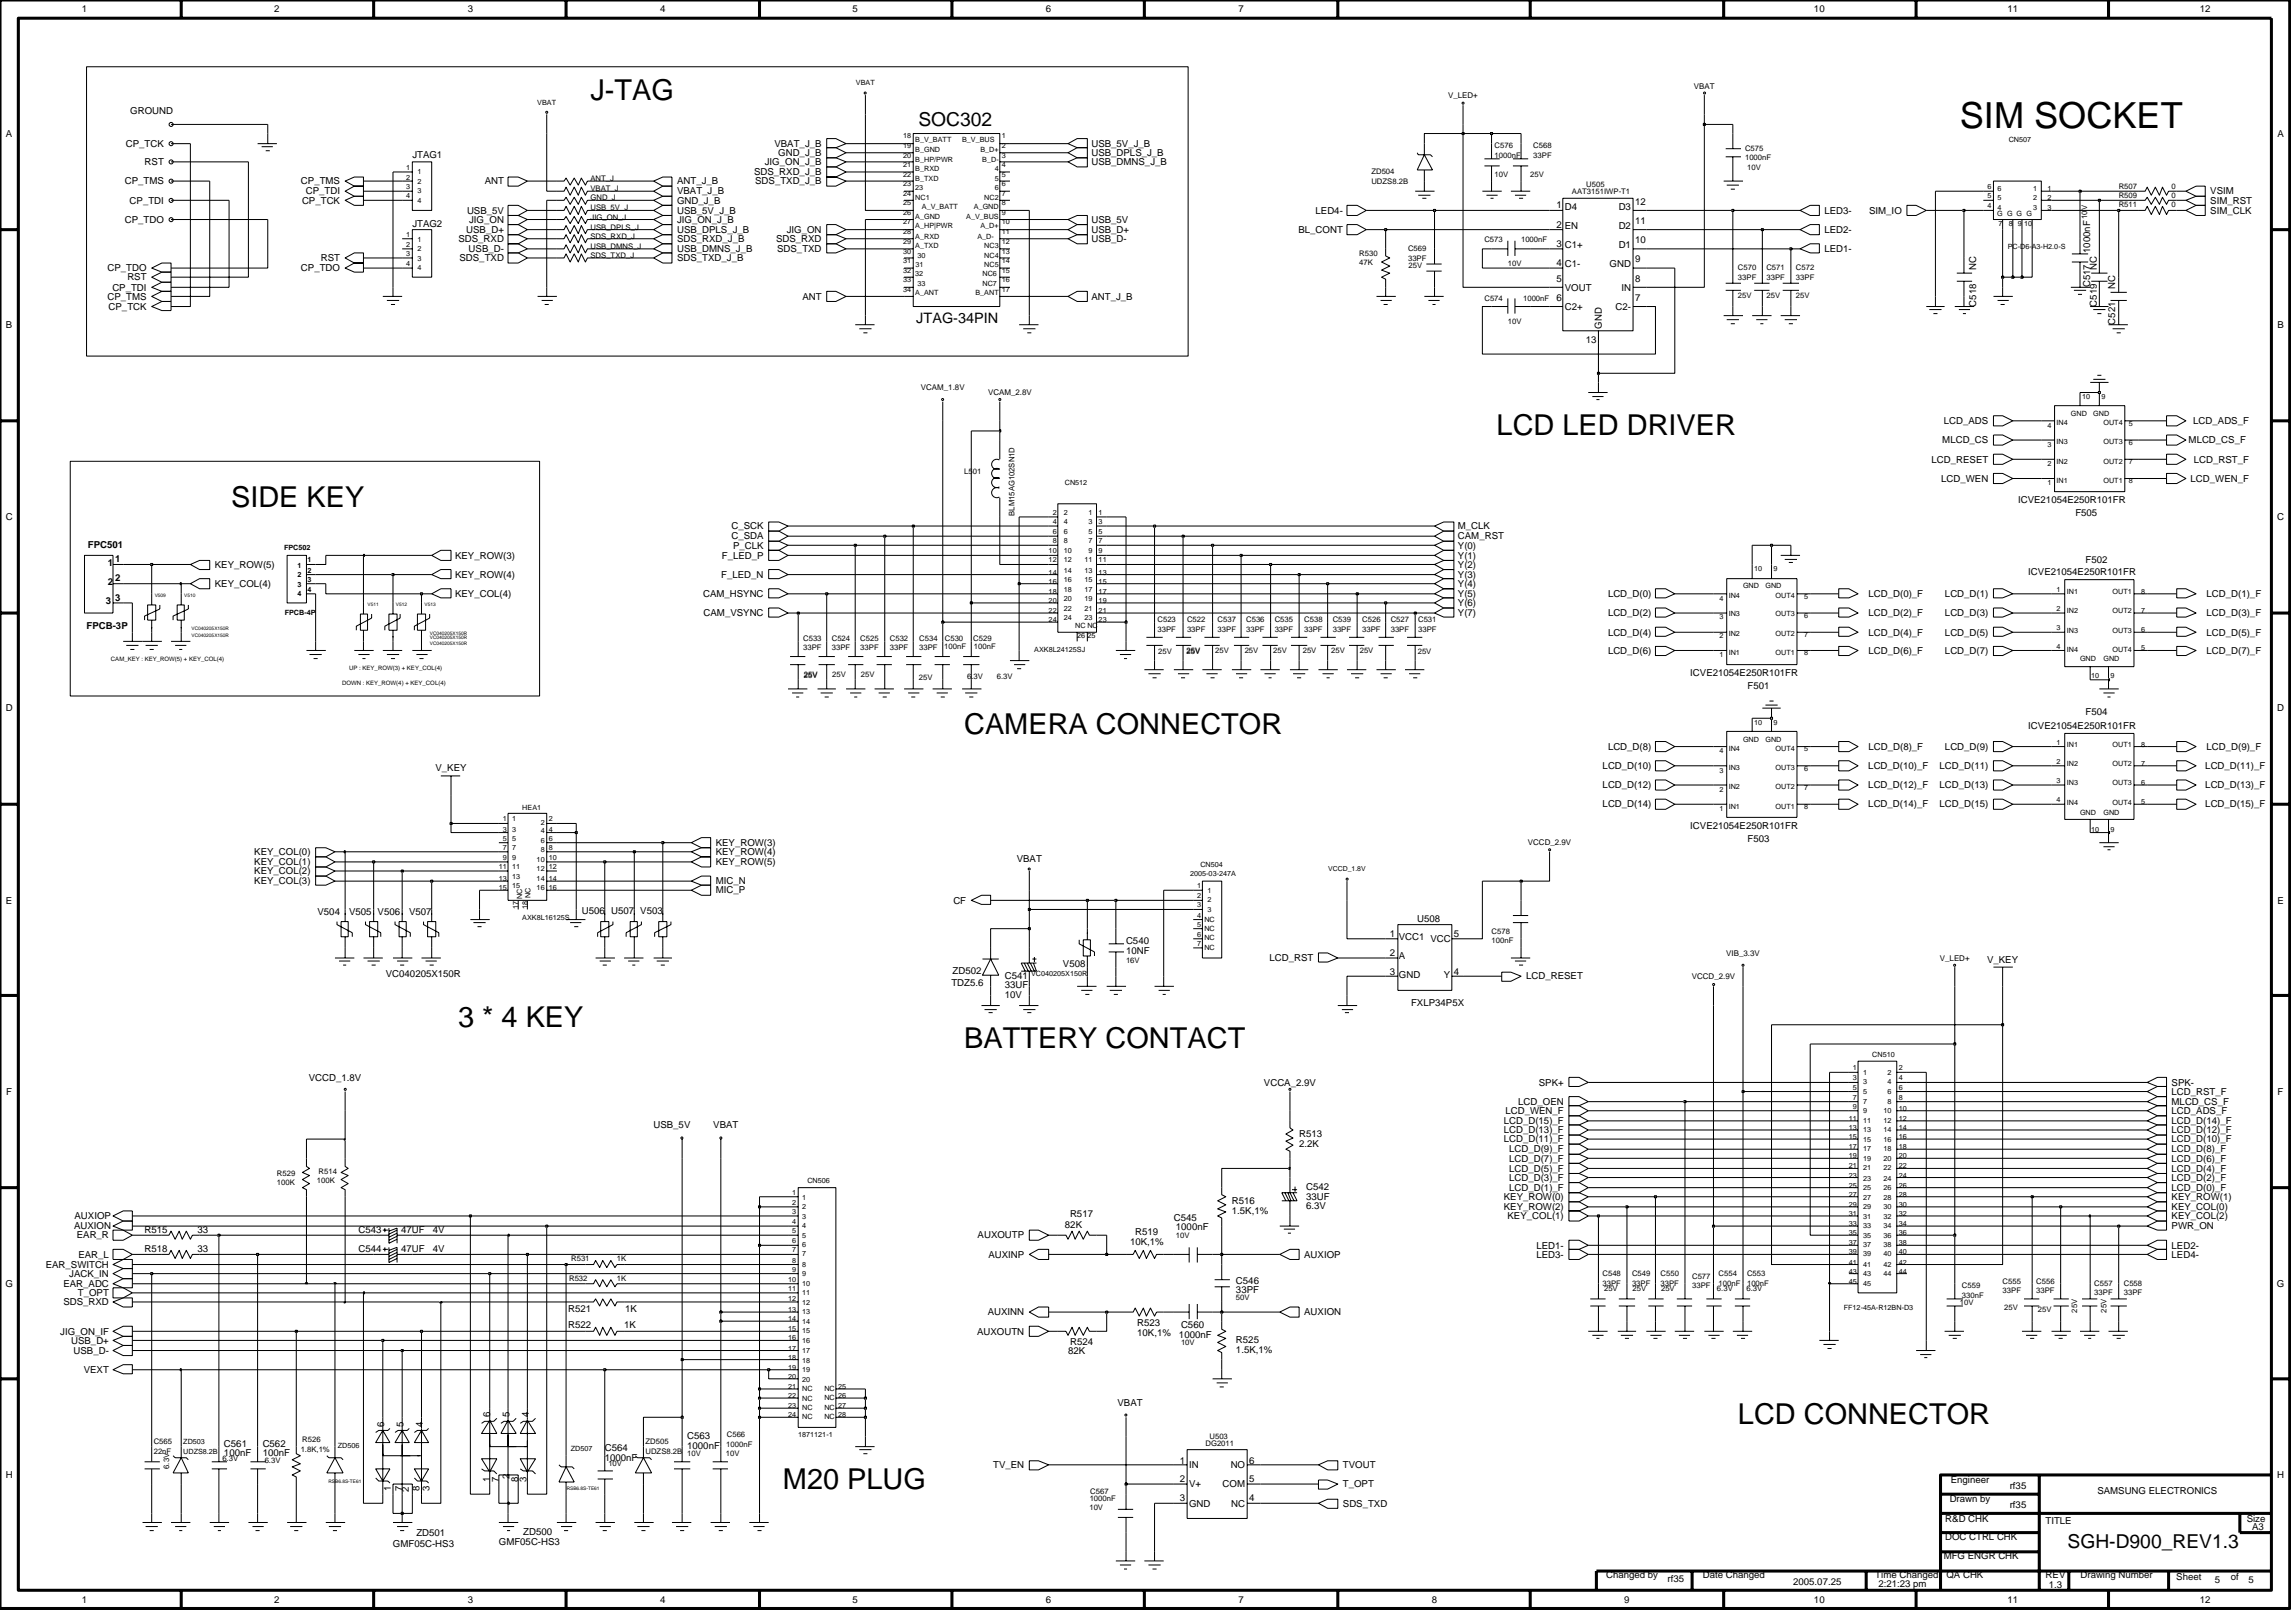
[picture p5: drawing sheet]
<svg xmlns="http://www.w3.org/2000/svg" width="192mm" height="135mm" viewBox="0 0 192 135" stroke-linecap="round" stroke-linejoin="round" font-family="sans-serif">
<defs><g id="words">
<text font-size="3" x="163.9" y="10.7">SIM SOCKET</text>
<g font-size="2.4">
<text x="49.4" y="8.4">J-TAG</text>
<text x="125.2" y="36.4">LCD LED DRIVER</text>
<text x="19.3" y="42.4">SIDE KEY</text>
<text x="80.6" y="61.4">CAMERA CONNECTOR</text>
<text x="38.3" y="85.8">3 * 4 KEY</text>
<text x="80.6" y="87.6">BATTERY CONTACT</text>
<text x="145.3" y="119">LCD CONNECTOR</text>
<text x="65.5" y="124.5">M20 PLUG</text>
</g>
<g font-size="1.6">
<text x="76.8" y="10.6">SOC302</text>
<text x="172.9" y="129.4">SGH-D900_REV1.3</text>
</g>
<text font-size="1.2" x="76.6" y="27">JTAG-34PIN</text>
<g font-size=".8">
<text x="6.8" y="1">1</text>
<text x="22.9" y="1">2</text>
<text x="39.1" y="1">3</text>
<text x="55.2" y="1">4</text>
<text x="71.3" y="1">5</text>
<text x="87.5" y="1">6</text>
<text x="103.6" y="1">7</text>
<text x="151.7" y="1">10</text>
<text x="167.9" y="1">11</text>
<text x="184" y="1">12</text>
<text x=".5" y="11.4">A</text>
<text x="10.9" y="9.5">GROUND</text>
<text x="190.4" y="11.4">A</text>
<text x="10.4" y="15.4">CP_TMS</text>
<text x="10.5" y="12.3">CP_TCK</text>
<text x="10.8" y="17">CP_TDI</text>
<text x="12.1" y="13.8">RST</text>
<text x="25.2" y="15.4">CP_TMS</text>
<text x="25.3" y="17">CP_TCK</text>
<text x="25.6" y="16.3">CP_TDI</text>
<text x="34.5" y="13.2">JTAG1</text>
<text x="39.1" y="17.9">USB_5V</text>
<text x="40.5" y="15.4">ANT</text>
<text x="56.6" y="15.4">ANT_J_B</text>
<text x="56.6" y="17.9">USB_5V_J_B</text>
<text x="56.6" y="17">GND_J_B</text>
<text x="56.6" y="16.3">VBAT_J_B</text>
<text x="63.1" y="14.6">SDS_RXD_J_B</text>
<text x="63.1" y="15.4">SDS_TXD_J_B</text>
<text x="64" y="13.8">JIG_ON_J_B</text>
<text x="64.8" y="12.3">VBAT_J_B</text>
<text x="65.1" y="13">GND_J_B</text>
<text x="91.3" y="13">USB_DPLS_J_B</text>
<text x="91.3" y="13.8">USB_DMNS_J_B</text>
<text x="91.3" y="12.3">USB_5V_J_B</text>
<text x="110" y="17.9">LED4-</text>
<text x="130.2" y="17.4">1</text>
<text x="130.9" y="17.5">D4</text>
<text x="135.4" y="17.5">D3</text>
<text x="136.7" y="17.1">12</text>
<text x="152.6" y="17.9">LED3-</text>
<text x="156.3" y="17.9">SIM_IO</text>
<text x="184.8" y="17.9">SIM_CLK</text>
<text x="184.8" y="16.3">VSIM</text>
<text x="184.8" y="17">SIM_RST</text>
<text x="9" y="22.7">CP_TDO</text>
<text x="10.4" y="18.6">CP_TDO</text>
<text x="10.6" y="23.4">RST</text>
<text x="25.2" y="22.7">CP_TDO</text>
<text x="26.8" y="21.8">RST</text>
<text x="34.5" y="18.9">JTAG2</text>
<text x="38.3" y="20.2">SDS_RXD</text>
<text x="38.4" y="21.8">SDS_TXD</text>
<text x="39" y="19.5">USB_D+</text>
<text x="39.2" y="21.1">USB_D-</text>
<text x="39.2" y="18.6">JIG_ON</text>
<text x="56.6" y="18.6">JIG_ON_J_B</text>
<text x="56.6" y="19.5">USB_DPLS_J_B</text>
<text x="56.6" y="20.2">SDS_RXD_J_B</text>
<text x="56.6" y="21.1">USB_DMNS_J_B</text>
<text x="56.6" y="21.8">SDS_TXD_J_B</text>
<text x="64.9" y="20.2">SDS_RXD</text>
<text x="65" y="21.1">SDS_TXD</text>
<text x="65.8" y="19.5">JIG_ON</text>
<text x="91.3" y="18.6">USB_5V</text>
<text x="91.3" y="20.2">USB_D-</text>
<text x="91.3" y="19.5">USB_D+</text>
<text x="108.6" y="19.5">BL_CONT</text>
<text x="130.2" y="20.6">3</text>
<text x="130.2" y="22.2">4</text>
<text x="130.2" y="23.5">5</text>
<text x="130.2" y="19">2</text>
<text x="130.9" y="20.7">C1+</text>
<text x="130.9" y="22.3">C1-</text>
<text x="130.9" y="19.1">EN</text>
<text x="134.6" y="22.3">GND</text>
<text x="135.4" y="20.7">D1</text>
<text x="135.4" y="19.1">D2</text>
<text x="136.7" y="20.3">10</text>
<text x="136.7" y="18.7">11</text>
<text x="136.7" y="21.9">9</text>
<text x="136.7" y="23.5">8</text>
<text x="152.6" y="21.1">LED1-</text>
<text x="152.6" y="19.5">LED2-</text>
<text x="165.2" y="22.6" transform="rotate(-90 165.2 22.6)">NC</text>
<text x="174.8" y="21.1" transform="rotate(-90 174.8 21.1)">1000nF</text>
<text x="175.3" y="22.6" transform="rotate(-90 175.3 22.6)">NC</text>
<text x=".5" y="27.4">B</text>
<text x="9" y="25">CP_TMS</text>
<text x="9.1" y="25.9">CP_TCK</text>
<text x="9.4" y="24.3">CP_TDI</text>
<text x="67.1" y="25">ANT</text>
<text x="91.3" y="25">ANT_J_B</text>
<text x="130.2" y="25.1">6</text>
<text x="130.9" y="25.9">C2+</text>
<text x="130.9" y="24.3">VOUT</text>
<text x="132.6" y="28.7">13</text>
<text x="133.9" y="27.5" transform="rotate(-90 133.9 27.5)">GND</text>
<text x="135.1" y="25.9">C2-</text>
<text x="135.6" y="24.3">IN</text>
<text x="136.7" y="25.1">7</text>
<text x="165.2" y="25.6" transform="rotate(-90 165.2 25.6)">C518</text>
<text x="174.8" y="24" transform="rotate(-90 174.8 24)">C517</text>
<text x="175.3" y="25.6" transform="rotate(-90 175.3 25.6)">C519</text>
<text x="176.9" y="27.1" transform="rotate(-90 176.9 27.1)">C521</text>
<text x="176.9" y="24.2" transform="rotate(-90 176.9 24.2)">NC</text>
<text x="190.4" y="27.4">B</text>
<text x="162.6" y="35.4">LCD_ADS</text>
<text x="183.4" y="35.4">LCD_ADS_F</text>
<text x="161.5" y="38.7">LCD_RESET</text>
<text x="162.3" y="40.3">LCD_WEN</text>
<text x="162.4" y="37.1">MLCD_CS</text>
<text x="183" y="37.1">MLCD_CS_F</text>
<text x="183.2" y="40.3">LCD_WEN_F</text>
<text x="183.5" y="38.7">LCD_RST_F</text>
<text x=".5" y="43.5">C</text>
<text x="7.3" y="45.8">FPC501</text>
<text x="9" y="47.3">1</text>
<text x="9.6" y="47">1</text>
<text x="18" y="47.5">KEY_ROW(5)</text>
<text x="38.1" y="46.7">KEY_ROW(3)</text>
<text x="60.4" y="46.7">F_LED_P</text>
<text x="61.2" y="44.2">C_SCK</text>
<text x="61.2" y="45.1">C_SDA</text>
<text x="61.3" y="45.8">P_CLK</text>
<text x="121.9" y="46.7">Y(1)</text>
<text x="121.9" y="44.2">M_CLK</text>
<text x="121.9" y="45.1">CAM_RST</text>
<text x="121.9" y="45.8">Y(0)</text>
<text x="121.9" y="47.5">Y(2)</text>
<text x="168.8" y="42">ICVE21054E250R101FR</text>
<text x="173.5" y="43.1">F505</text>
<text x="174.4" y="47">F502</text>
<text x="190.4" y="43.5">C</text>
<text x="7.2" y="52.6">FPCB-3P</text>
<text x="8.9" y="50.5">3</text>
<text x="9" y="48.9">2</text>
<text x="9.6" y="48.6">2</text>
<text x="9.6" y="50.2">3</text>
<text x="18" y="49.1">KEY_COL(4)</text>
<text x="38.1" y="48.3">KEY_ROW(4)</text>
<text x="38.1" y="49.9">KEY_COL(4)</text>
<text x="58.8" y="49.9">CAM_HSYNC</text>
<text x="58.8" y="51.5">CAM_VSYNC</text>
<text x="60.3" y="48.3">F_LED_N</text>
<text x="121.9" y="49.1">Y(4)</text>
<text x="121.9" y="49.9">Y(5)</text>
<text x="121.9" y="50.7">Y(6)</text>
<text x="121.9" y="51.5">Y(7)</text>
<text x="121.9" y="48.3">Y(3)</text>
<text x="134.5" y="53.1">LCD_D(4)</text>
<text x="134.5" y="49.9">LCD_D(0)</text>
<text x="134.5" y="51.5">LCD_D(2)</text>
<text x="156.3" y="53.1">LCD_D(4)_F</text>
<text x="156.3" y="49.9">LCD_D(0)_F</text>
<text x="156.3" y="51.5">LCD_D(2)_F</text>
<text x="162.6" y="53.1">LCD_D(5)</text>
<text x="162.6" y="49.9">LCD_D(1)</text>
<text x="162.6" y="51.5">LCD_D(3)</text>
<text x="169.6" y="48">ICVE21054E250R101FR</text>
<text x="184.5" y="53.1">LCD_D(5)_F</text>
<text x="184.5" y="49.9">LCD_D(1)_F</text>
<text x="184.5" y="51.5">LCD_D(3)_F</text>
<text x=".5" y="59.5">D</text>
<text x="134.5" y="54.6">LCD_D(6)</text>
<text x="141.3" y="56.5">ICVE21054E250R101FR</text>
<text x="146.1" y="57.6">F501</text>
<text x="156.3" y="54.6">LCD_D(6)_F</text>
<text x="162.6" y="54.6">LCD_D(7)</text>
<text x="174.4" y="59.8">F504</text>
<text x="184.5" y="54.6">LCD_D(7)_F</text>
<text x="190.4" y="59.5">D</text>
<text x="36.4" y="64.4">V_KEY</text>
<text x="134" y="65.9">LCD_D(12)</text>
<text x="134" y="64.3">LCD_D(10)</text>
<text x="134.5" y="62.7">LCD_D(8)</text>
<text x="156.2" y="65.9">LCD_D(12)_F</text>
<text x="156.2" y="64.3">LCD_D(10)_F</text>
<text x="156.3" y="62.7">LCD_D(8)_F</text>
<text x="162.2" y="65.9">LCD_D(13)</text>
<text x="162.2" y="64.3">LCD_D(11)</text>
<text x="162.6" y="62.7">LCD_D(9)</text>
<text x="169.6" y="60.9">ICVE21054E250R101FR</text>
<text x="184.4" y="65.9">LCD_D(13)_F</text>
<text x="184.4" y="64.3">LCD_D(11)_F</text>
<text x="184.5" y="62.7">LCD_D(9)_F</text>
<text x="21.3" y="71.5">KEY_COL(0)</text>
<text x="59.9" y="71.5">KEY_ROW(4)</text>
<text x="59.9" y="70.7">KEY_ROW(3)</text>
<text x="134" y="67.5">LCD_D(14)</text>
<text x="141.3" y="69.3">ICVE21054E250R101FR</text>
<text x="146.1" y="70.4">F503</text>
<text x="156.2" y="67.5">LCD_D(14)_F</text>
<text x="162.2" y="67.5">LCD_D(15)</text>
<text x="184.4" y="67.5">LCD_D(15)_F</text>
<text x=".5" y="75.5">E</text>
<text x="21.3" y="73.1">KEY_COL(2)</text>
<text x="21.3" y="73.9">KEY_COL(3)</text>
<text x="21.3" y="72.3">KEY_COL(1)</text>
<text x="26.6" y="76.4">V504</text>
<text x="29.2" y="76.4">V505 V506</text>
<text x="34.2" y="76.4">V507</text>
<text x="48.6" y="76.4">U506 U507 V503</text>
<text x="59.9" y="73.9">MIC_N</text>
<text x="59.9" y="72.3">KEY_ROW(5)</text>
<text x="59.9" y="74.7">MIC_P</text>
<text x="79.7" y="75.5">CF</text>
<text x="85" y="72.1">VBAT</text>
<text x="118.5" y="77">U508</text>
<text x="190.4" y="75.5">E</text>
<text x="32.3" y="81.7">VC040205X150R</text>
<text x="79.6" y="82.4">TDZ5.6</text>
<text x="79.7" y="81.4">ZD502</text>
<text x="84" y="81.8">C541</text>
<text x="84" y="82.6">33UF</text>
<text x="84" y="83.4">10V</text>
<text x="88.9" y="80.8">V508</text>
<text x="94.2" y="78.9">C540</text>
<text x="94.2" y="79.7">10NF</text>
<text x="106.2" y="80.3">LCD_RST</text>
<text x="116.2" y="78.3">1</text>
<text x="116.2" y="79.9">2</text>
<text x="116.2" y="81.5">3</text>
<text x="117" y="78.5">VCC1 VCC</text>
<text x="117" y="80.2">A</text>
<text x="117" y="81.8">GND</text>
<text x="120.7" y="81.8">Y</text>
<text x="121.6" y="81.5">4</text>
<text x="121.6" y="78.3">5</text>
<text x="127.6" y="81.9">LCD_RESET</text>
<text x="166.2" y="80.5">V_KEY</text>
<text x="118" y="84">FXLP34P5X</text>
<text x=".5" y="91.5">F</text>
<text x="25.8" y="90.3">VCCD_1.8V</text>
<text x="54.6" y="94.3">USB_5V</text>
<text x="59.6" y="94.3">VBAT</text>
<text x="105.7" y="90.7">VCCA_2.9V</text>
<text x="108.6" y="95.9">2.2K</text>
<text x="108.6" y="95">R513</text>
<text x="125.8" y="94">LCD_D(15)_F</text>
<text x="125.8" y="94.7">LCD_D(13)_F</text>
<text x="125.8" y="95.5">LCD_D(11)_F</text>
<text x="125.9" y="93.1">LCD_WEN_F</text>
<text x="127" y="92.3">LCD_OEN</text>
<text x="128.7" y="90.7">SPK+</text>
<text x="181.6" y="91.5">LCD_RST_F</text>
<text x="181.6" y="90.7">SPK-</text>
<text x="181.6" y="92.3">MLCD_CS_F</text>
<text x="181.6" y="93.1">LCD_ADS_F</text>
<text x="181.6" y="94">LCD_D(14)_F</text>
<text x="181.6" y="94.7">LCD_D(12)_F</text>
<text x="181.6" y="95.5">LCD_D(10)_F</text>
<text x="190.5" y="91.5">F</text>
<text x="6.2" y="101.9">AUXIOP</text>
<text x="89.5" y="101.7">R517</text>
<text x="103" y="100.6">R516</text>
<text x="103" y="101.5">1.5K,1%</text>
<text x="109.2" y="99.4">C542</text>
<text x="109.2" y="100.3">33UF</text>
<text x="109.2" y="101">6.3V</text>
<text x="125.8" y="100.3">KEY_ROW(0)</text>
<text x="125.8" y="101.1">KEY_ROW(2)</text>
<text x="126.1" y="101.9">KEY_COL(1)</text>
<text x="126.2" y="96.3">LCD_D(9)_F</text>
<text x="126.2" y="97.1">LCD_D(7)_F</text>
<text x="126.2" y="97.9">LCD_D(5)_F</text>
<text x="126.2" y="98.7">LCD_D(3)_F</text>
<text x="126.2" y="99.5">LCD_D(1)_F</text>
<text x="181.6" y="96.3">LCD_D(8)_F</text>
<text x="181.6" y="97.1">LCD_D(6)_F</text>
<text x="181.6" y="97.9">LCD_D(4)_F</text>
<text x="181.6" y="98.7">LCD_D(2)_F</text>
<text x="181.6" y="99.5">LCD_D(0)_F</text>
<text x="181.6" y="100.3">KEY_ROW(1)</text>
<text x="181.6" y="101.1">KEY_COL(0)</text>
<text x="181.6" y="101.9">KEY_COL(2)</text>
<text x=".5" y="107.6">G</text>
<text x="3.8" y="106">EAR_SWITCH</text>
<text x="5.3" y="107.6">EAR_ADC</text>
<text x="5.8" y="106.7">JACK_IN</text>
<text x="6.2" y="102.7">AUXION</text>
<text x="6.4" y="103.5">EAR_R</text>
<text x="6.6" y="105.1">EAR_L</text>
<text x="12.1" y="103.1">R515</text>
<text x="12.1" y="104.7">R518</text>
<text x="16.5" y="103.1">33</text>
<text x="16.5" y="104.7">33</text>
<text x="30" y="104.7">C544</text>
<text x="30" y="103.1">C543</text>
<text x="33.5" y="104.7">47UF</text>
<text x="33.5" y="103.1">47UF</text>
<text x="36.2" y="104.7">4V</text>
<text x="36.2" y="103.1">4V</text>
<text x="81.8" y="103.5">AUXOUTP</text>
<text x="82.6" y="105.1">AUXINP</text>
<text x="89.1" y="102.6">82K</text>
<text x="94.5" y="104.1">10K,1%</text>
<text x="94.9" y="103.2">R519</text>
<text x="98.2" y="102.1">C545</text>
<text x="98.3" y="102.8">1000nF</text>
<text x="103.4" y="107.3">C546</text>
<text x="109.1" y="105.1">AUXIOP</text>
<text x="128.5" y="104.4">LED1-</text>
<text x="128.5" y="105.1">LED3-</text>
<text x="181.6" y="104.4">LED2-</text>
<text x="181.6" y="105.1">LED4-</text>
<text x="181.6" y="102.7">PWR_ON</text>
<text x="190.4" y="107.6">G</text>
<text x="5" y="111.5">JIG_ON_IF</text>
<text x="5.3" y="109.1">SDS_RXD</text>
<text x="6" y="112.3">USB_D+</text>
<text x="6.2" y="113.1">USB_D-</text>
<text x="6.5" y="108.3">T_OPT</text>
<text x="47.5" y="111">R522</text>
<text x="47.5" y="109.7">R521</text>
<text x="52.2" y="111">1K</text>
<text x="52.3" y="109.7">1K</text>
<text x="81.7" y="111.5">AUXOUTN</text>
<text x="82.6" y="109.9">AUXINN</text>
<text x="89.3" y="113.2">82K</text>
<text x="89.5" y="112.4">R524</text>
<text x="95.1" y="111.7">10K,1%</text>
<text x="95.1" y="110.8">R523</text>
<text x="98.6" y="111.9">1000nF</text>
<text x="98.8" y="111">C560</text>
<text x="103.4" y="108.1">33PF</text>
<text x="103.4" y="112.3">R525</text>
<text x="103.4" y="113">1.5K,1%</text>
<text x="109.1" y="109.9">AUXION</text>
<text x="7" y="114.8">VEXT</text>
<text x="32.1" y="119.2" transform="rotate(-90 32.1 119.2)">6</text>
<text x="33.8" y="119.2" transform="rotate(-90 33.8 119.2)">5</text>
<text x="35.4" y="119.2" transform="rotate(-90 35.4 119.2)">4</text>
<text x="41" y="118.4" transform="rotate(-90 41 118.4)">6</text>
<text x="42.6" y="118.4" transform="rotate(-90 42.6 118.4)">5</text>
<text x="44.2" y="118.4" transform="rotate(-90 44.2 118.4)">4</text>
<text x="93.4" y="117.5">VBAT</text>
<text x=".5" y="123.5">H</text>
<text x="18.7" y="120.9">C561</text>
<text x="18.7" y="121.7">100nF</text>
<text x="22" y="120.9">C562</text>
<text x="22" y="121.7">100nF</text>
<text x="32.7" y="124.6" transform="rotate(-90 32.7 124.6)">1</text>
<text x="33.6" y="124.6" transform="rotate(-90 33.6 124.6)">7</text>
<text x="34.2" y="124.7" transform="rotate(-90 34.2 124.7)">2</text>
<text x="35.1" y="124.6" transform="rotate(-90 35.1 124.6)">8</text>
<text x="35.9" y="124.6" transform="rotate(-90 35.9 124.6)">3</text>
<text x="41" y="123.9" transform="rotate(-90 41 123.9)">1</text>
<text x="41.7" y="123.9" transform="rotate(-90 41.7 123.9)">7</text>
<text x="42.6" y="123.6" transform="rotate(-90 42.6 123.6)">2</text>
<text x="43.3" y="123.9" transform="rotate(-90 43.3 123.9)">8</text>
<text x="44" y="123.9" transform="rotate(-90 44 123.9)">3</text>
<text x="50.6" y="121.2">C564</text>
<text x="50.6" y="122.1">1000nF</text>
<text x="57.5" y="121.1">1000nF</text>
<text x="57.5" y="120.2">C563</text>
<text x="83" y="122.7">TV_EN</text>
<text x="98.7" y="125.5">3</text>
<text x="98.7" y="122.3">1</text>
<text x="98.7" y="123.9">2</text>
<text x="99.4" y="122.7">IN</text>
<text x="99.4" y="124.3">V+</text>
<text x="99.4" y="125.9">GND</text>
<text x="102.2" y="124.3">COM</text>
<text x="102.9" y="122.7">NO</text>
<text x="103" y="125.9">NC</text>
<text x="104.5" y="125.5">4</text>
<text x="104.5" y="122.3">6</text>
<text x="104.5" y="123.9">5</text>
<text x="112.3" y="124.3">T_OPT</text>
<text x="112.3" y="125.9">SDS_TXD</text>
<text x="112.3" y="122.7">TVOUT</text>
<text x="163" y="125.6">Drawn by</text>
<text x="163.1" y="124">Engineer</text>
<text x="168.1" y="124.5">rf35</text>
<text x="175.4" y="124.9">SAMSUNG ELECTRONICS</text>
<text x="190.4" y="123.5">H</text>
<text x="32.9" y="129.3">GMF05C-HS3</text>
<text x="34.8" y="128.3">ZD501</text>
<text x="41.7" y="129.1">GMF05C-HS3</text>
<text x="43.8" y="128.3">ZD500</text>
<text x="134.3" y="131.9">Changed by</text>
<text x="142.4" y="131.9">Date Changed</text>
<text x="156.8" y="131.9">Time Changed</text>
<text x="162.5" y="130.3">MFG ENGR CHK</text>
<text x="162.6" y="128.7">DOC CTRL CHK</text>
<text x="162.7" y="127.2">R&amp;D CHK</text>
<text x="162.8" y="131.9">QA CHK</text>
<text x="168.1" y="126.1">rf35</text>
<text x="171" y="127.3">TITLE</text>
<text x="171.1" y="131.9">REV</text>
<text x="174" y="131.9">Drawing Number</text>
<text x="187.9" y="127.2">Size</text>
<text x="188.3" y="127.8">A3</text>
<text x="6.8" y="133.9">1</text>
<text x="22.9" y="133.9">2</text>
<text x="39.1" y="133.9">3</text>
<text x="55.2" y="133.9">4</text>
<text x="71.3" y="133.9">5</text>
<text x="87.5" y="133.9">6</text>
<text x="103.6" y="133.9">7</text>
<text x="119.7" y="133.9">8</text>
<text x="135.8" y="133.9">9</text>
<text x="139.5" y="132.2">rf35</text>
<text x="149.9" y="132.5">2005.07.25</text>
<text x="151.7" y="133.9">10</text>
<text x="157.1" y="132.7">2:21:23 pm</text>
<text x="167.9" y="133.9">11</text>
<text x="171.3" y="132.8">1.3</text>
<text x="182" y="132.1">Sheet</text>
<text x="184" y="133.9">12</text>
<text x="185.2" y="132.3">5</text>
<text x="186.5" y="132.1">of</text>
<text x="188" y="132.3">5</text>
</g>
<g font-size=".7">
<text x="121.1" y="8.2">V_LED+</text>
<text x="141.6" y="7.4">VBAT</text>
<text x="77" y="32.6">VCAM_1.8V</text>
<text x="82.6" y="33">VCAM_2.8V</text>
<text x="127.8" y="70.7">VCCD_2.9V</text>
<text x="141.5" y="81.8">VCCD_2.9V</text>
<text x="144.3" y="79.9">VIB_3.3V</text>
<text x="162.2" y="80.3">V_LED+</text>
</g>
<g font-size=".6">
<text x="44.9" y="8.7">VBAT</text>
<text x="71.6" y="7.1">VBAT</text>
<text x="75.5" y="11.6">18</text>
<text x="76.5" y="11.9">B_V_BATT</text>
<text x="80.5" y="11.9">B_V_BUS</text>
<text x="83.8" y="11.6">1</text>
<text x="168" y="11.8">CN507</text>
<text x="34" y="15.8">3</text>
<text x="34" y="16.6">4</text>
<text x="34" y="14.2">1</text>
<text x="34" y="15">2</text>
<text x="34.9" y="16.1">3</text>
<text x="34.9" y="17">4</text>
<text x="34.9" y="14.5">1</text>
<text x="34.9" y="15.4">2</text>
<text x="49.4" y="16.7">GND_J</text>
<text x="49.4" y="16">VBAT_J</text>
<text x="49.4" y="15.1">ANT_J</text>
<text x="49.4" y="17.6">USB_5V_J</text>
<text x="75.5" y="13.9">21</text>
<text x="75.5" y="14.8">22</text>
<text x="75.5" y="16.4">24</text>
<text x="75.5" y="17.1">25</text>
<text x="75.5" y="12.4">19</text>
<text x="75.5" y="13.2">20</text>
<text x="75.5" y="18">26</text>
<text x="75.5" y="15.5">23</text>
<text x="76.5" y="15.1">B_TXD</text>
<text x="76.5" y="16.7">NC1</text>
<text x="76.5" y="12.7">B_GND</text>
<text x="76.5" y="13.5">B_HP/PWR</text>
<text x="76.5" y="14.3">B_RXD</text>
<text x="76.5" y="15.9">23</text>
<text x="77.1" y="17.5">A_V_BATT</text>
<text x="81.4" y="17.5">A_GND</text>
<text x="82" y="12.7">B_D+</text>
<text x="82.1" y="13.5">B_D-</text>
<text x="82.3" y="16.7">NC2</text>
<text x="83.2" y="14.3">4</text>
<text x="83.2" y="15.1">5</text>
<text x="83.2" y="15.9">6</text>
<text x="83.8" y="16.4">7</text>
<text x="83.8" y="18">9</text>
<text x="83.8" y="12.4">2</text>
<text x="83.8" y="13.2">3</text>
<text x="83.8" y="15.5">6</text>
<text x="83.8" y="17.1">8</text>
<text x="83.8" y="13.9">4</text>
<text x="83.8" y="14.8">5</text>
<text x="114.7" y="15.4">UDZS8.2B</text>
<text x="114.7" y="14.5">ZD504</text>
<text x="125" y="13.2">1000nF</text>
<text x="125" y="12.3">C576</text>
<text x="125" y="14.8">10V</text>
<text x="128" y="14.8">25V</text>
<text x="128.2" y="13.2">33PF</text>
<text x="128.2" y="12.3">C568</text>
<text x="131.5" y="16.2">AAT3151IWP-T1</text>
<text x="132.6" y="15.6">U505</text>
<text x="145.9" y="13.4">1000nF</text>
<text x="145.9" y="12.6">C575</text>
<text x="146.1" y="14.2">10V</text>
<text x="166.2" y="17.4">4</text>
<text x="166.2" y="16.6">5</text>
<text x="166.2" y="15.8">6</text>
<text x="167" y="17.6">4</text>
<text x="167" y="16.7">5</text>
<text x="167" y="16">6</text>
<text x="170" y="17.6">3</text>
<text x="170" y="16">1</text>
<text x="170" y="16.7">2</text>
<text x="171.2" y="17.6">3</text>
<text x="171.2" y="16">1</text>
<text x="171.2" y="16.7">2</text>
<text x="177.2" y="16.6">R509</text>
<text x="177.2" y="17.3">R511</text>
<text x="177.2" y="15.8">R507</text>
<text x="181.6" y="15.8">0</text>
<text x="181.6" y="17.3">0</text>
<text x="181.6" y="16.6">0</text>
<text x="34" y="19.8">1</text>
<text x="34" y="20.6">2</text>
<text x="34" y="21.4">3</text>
<text x="34" y="22.2">4</text>
<text x="34.9" y="20.2">1</text>
<text x="34.9" y="21">2</text>
<text x="34.9" y="21.8">3</text>
<text x="34.9" y="22.6">4</text>
<text x="49.4" y="20.8">USB_DMNS_J</text>
<text x="49.4" y="19.2">USB_DPLS_J</text>
<text x="49.4" y="20">SDS_RXD_J</text>
<text x="49.4" y="18.3">JIG_ON_J</text>
<text x="49.4" y="21.6">SDS_TXD_J</text>
<text x="75.5" y="20.4">29</text>
<text x="75.5" y="18.8">27</text>
<text x="75.5" y="19.6">28</text>
<text x="75.5" y="21.2">30</text>
<text x="75.5" y="22">31</text>
<text x="75.5" y="22.8">32</text>
<text x="75.5" y="23.6">33</text>
<text x="76.5" y="18.3">A_GND</text>
<text x="76.5" y="19.1">A_HP|PWR</text>
<text x="76.5" y="19.9">A_RXD</text>
<text x="76.5" y="20.7">A_TXD</text>
<text x="76.5" y="23.1">32</text>
<text x="76.5" y="22.3">31</text>
<text x="76.7" y="21.5">30</text>
<text x="76.7" y="23.9">33</text>
<text x="80.8" y="18.3">A_V_BUS</text>
<text x="81.7" y="19.9">A_D-</text>
<text x="82" y="19.1">A_D+</text>
<text x="82.2" y="23.1">NC6</text>
<text x="82.2" y="23.9">NC7</text>
<text x="82.3" y="20.7">NC3</text>
<text x="82.3" y="21.5">NC4</text>
<text x="82.3" y="22.3">NC5</text>
<text x="83.8" y="22">14</text>
<text x="83.8" y="22.8">15</text>
<text x="83.8" y="23.6">16</text>
<text x="83.8" y="20.4">12</text>
<text x="83.8" y="21.2">13</text>
<text x="83.8" y="18.8">10</text>
<text x="83.8" y="19.6">11</text>
<text x="113.7" y="22.1">47K</text>
<text x="113.7" y="21.4">R530</text>
<text x="117.7" y="21.8">33PF</text>
<text x="117.7" y="21">C569</text>
<text x="117.8" y="22.4">25V</text>
<text x="124.1" y="20.2">C573</text>
<text x="126.1" y="22.2">10V</text>
<text x="127.2" y="20.2">1000nF</text>
<text x="145.3" y="23.4">33PF</text>
<text x="145.3" y="22.6">C570</text>
<text x="147.7" y="23.4">33PF</text>
<text x="147.7" y="22.6">C571</text>
<text x="150.2" y="23.4">33PF</text>
<text x="150.2" y="22.6">C572</text>
<text x="167" y="18.1">G G G G</text>
<text x="167.1" y="18.9">7</text>
<text x="167.9" y="20.8">PC-D6-A3-H2.0-S</text>
<text x="168" y="18.9">8</text>
<text x="168.7" y="18.9">9</text>
<text x="169.3" y="18.9">10</text>
<text x="174.5" y="18.3" transform="rotate(-90 174.5 18.3)">10V</text>
<text x="75.5" y="24.4">34</text>
<text x="76.5" y="24.7">A_ANT</text>
<text x="81.6" y="24.7">B_ANT</text>
<text x="83.8" y="24.4">17</text>
<text x="124.1" y="25.2">C574</text>
<text x="126.1" y="27.1">10V</text>
<text x="127.4" y="25.2">1000nF</text>
<text x="145.3" y="24.9">25V</text>
<text x="147.7" y="24.9">25V</text>
<text x="150.2" y="24.9">25V</text>
<text x="171.2" y="35.7">4</text>
<text x="172" y="35.5">IN4</text>
<text x="173.2" y="34.8">GND</text>
<text x="174.1" y="33.4">10</text>
<text x="175" y="34.8">GND</text>
<text x="175.7" y="33.4">9</text>
<text x="175.9" y="35.5">OUT4</text>
<text x="178" y="35.6">5</text>
<text x="80.6" y="39.6">L501</text>
<text x="89" y="40.5">CN512</text>
<text x="171.2" y="40.6">1</text>
<text x="171.2" y="39">2</text>
<text x="171.2" y="37.4">3</text>
<text x="172" y="40.4">IN1</text>
<text x="172" y="38.8">IN2</text>
<text x="172" y="37.1">IN3</text>
<text x="175.9" y="37.1">OUT3</text>
<text x="175.9" y="38.8">OUT2</text>
<text x="175.9" y="40.4">OUT1</text>
<text x="178" y="37.2">6</text>
<text x="178" y="38.8">7</text>
<text x="178" y="40.4">8</text>
<text x="23.7" y="46">FPC502</text>
<text x="24.9" y="47.4">1</text>
<text x="25.7" y="47">1</text>
<text x="25.7" y="47.9">2</text>
<text x="84.8" y="43.1" transform="rotate(-90 84.8 43.1)">BLM15AG102SN1D</text>
<text x="87.7" y="46.2">10</text>
<text x="87.7" y="47">12</text>
<text x="88" y="43.8">4</text>
<text x="88" y="44.6">6</text>
<text x="88" y="45.4">8</text>
<text x="88" y="43">2</text>
<text x="89" y="45.4">8</text>
<text x="89" y="43.8">4</text>
<text x="89" y="44.6">6</text>
<text x="89" y="43">2</text>
<text x="89" y="46.2">10</text>
<text x="89" y="47">12</text>
<text x="89" y="47.9">14</text>
<text x="90.7" y="47">11</text>
<text x="90.7" y="47.9">13</text>
<text x="91" y="46.2">9</text>
<text x="91" y="43.8">3</text>
<text x="91" y="44.6">5</text>
<text x="91" y="45.4">7</text>
<text x="91" y="43">1</text>
<text x="91.9" y="46.2">9</text>
<text x="91.9" y="43.8">3</text>
<text x="91.9" y="44.6">5</text>
<text x="91.9" y="45.4">7</text>
<text x="91.9" y="43">1</text>
<text x="91.9" y="47">11</text>
<text x="146.7" y="47.8">10</text>
<text x="148.3" y="47.8">9</text>
<text x="23.8" y="51.4">FPCB-4P</text>
<text x="24.9" y="48.2">2</text>
<text x="24.9" y="49">3</text>
<text x="24.9" y="49.8">4</text>
<text x="25.7" y="48.6">3</text>
<text x="25.7" y="49.5">4</text>
<text x="67.2" y="53.6">C533</text>
<text x="69.6" y="53.6">C524</text>
<text x="71.9" y="53.6">C525</text>
<text x="74.4" y="53.6">C532</text>
<text x="76.9" y="53.6">C534</text>
<text x="79" y="53.6">C530</text>
<text x="81.4" y="53.6">C529</text>
<text x="87.7" y="52">24</text>
<text x="87.7" y="48.8">16</text>
<text x="87.7" y="49.6">18</text>
<text x="87.7" y="50.4">20</text>
<text x="87.7" y="51.2">22</text>
<text x="87.7" y="48">14</text>
<text x="89" y="51.1">22</text>
<text x="89" y="51.8">24</text>
<text x="89" y="48.6">16</text>
<text x="89" y="49.5">18</text>
<text x="89" y="50.2">20</text>
<text x="89.9" y="52.5">NC NC</text>
<text x="90.1" y="53.3">26</text>
<text x="90.7" y="51.8">23</text>
<text x="90.7" y="48.6">15</text>
<text x="90.7" y="49.5">17</text>
<text x="90.7" y="50.2">19</text>
<text x="90.7" y="51.1">21</text>
<text x="90.9" y="53.3">25</text>
<text x="91.9" y="52">23</text>
<text x="91.9" y="48.8">15</text>
<text x="91.9" y="49.6">17</text>
<text x="91.9" y="50.4">19</text>
<text x="91.9" y="51.2">21</text>
<text x="91.9" y="48">13</text>
<text x="96.8" y="52">C523</text>
<text x="96.8" y="52.8">33PF</text>
<text x="99.3" y="52">C522</text>
<text x="99.3" y="52.8">33PF</text>
<text x="101.8" y="52">C537</text>
<text x="101.8" y="52.8">33PF</text>
<text x="104.2" y="52.8">33PF</text>
<text x="104.2" y="52">C536</text>
<text x="106.6" y="52.8">33PF</text>
<text x="106.6" y="52">C535</text>
<text x="109.1" y="52">C538</text>
<text x="109.1" y="52.8">33PF</text>
<text x="111.4" y="52.8">33PF</text>
<text x="111.4" y="52">C539</text>
<text x="113.9" y="52.8">33PF</text>
<text x="113.9" y="52">C526</text>
<text x="116.3" y="52.8">33PF</text>
<text x="116.3" y="52">C527</text>
<text x="118.6" y="52">C531</text>
<text x="118.6" y="52.8">33PF</text>
<text x="143.8" y="50.2">4</text>
<text x="143.8" y="53.3">2</text>
<text x="143.8" y="51.7">3</text>
<text x="144.6" y="53.1">IN2</text>
<text x="144.6" y="51.5">IN3</text>
<text x="144.6" y="50">IN4</text>
<text x="145.8" y="49.2">GND</text>
<text x="147.6" y="49.2">GND</text>
<text x="148.5" y="50">OUT4</text>
<text x="148.5" y="51.5">OUT3</text>
<text x="148.5" y="53.1">OUT2</text>
<text x="150.9" y="50">5</text>
<text x="150.9" y="51.6">6</text>
<text x="150.9" y="53.2">7</text>
<text x="172" y="49.5">1</text>
<text x="172" y="51.1">2</text>
<text x="172" y="52.7">3</text>
<text x="172.8" y="49.7">IN1</text>
<text x="172.8" y="51.3">IN2</text>
<text x="172.8" y="52.9">IN3</text>
<text x="176.7" y="52.9">OUT3</text>
<text x="176.7" y="51.3">OUT2</text>
<text x="176.7" y="49.7">OUT1</text>
<text x="179" y="52.8">6</text>
<text x="179" y="51.2">7</text>
<text x="179" y="49.6">8</text>
<text x="67.2" y="54.4">33PF</text>
<text x="67.2" y="56.6">25V</text>
<text x="69.6" y="54.4">33PF</text>
<text x="69.6" y="56.6">25V</text>
<text x="71.9" y="54.4">33PF</text>
<text x="72" y="56.6">25V</text>
<text x="74.4" y="54.4">33PF</text>
<text x="76.8" y="56.8">25V</text>
<text x="76.9" y="54.4">33PF</text>
<text x="79" y="54.2">100nF</text>
<text x="80.9" y="56.7">6.3V</text>
<text x="81.4" y="54.2">100nF</text>
<text x="83.3" y="56.7">6.3V</text>
<text x="86.5" y="54.5">AXK8L24125SJ</text>
<text x="96.8" y="54.6">25V</text>
<text x="99.2" y="54.5">25V</text>
<text x="101.6" y="54.5">25V</text>
<text x="104.1" y="54.5">25V</text>
<text x="106.5" y="54.5">25V</text>
<text x="108.9" y="54.5">25V</text>
<text x="111.3" y="54.5">25V</text>
<text x="113.7" y="54.5">25V</text>
<text x="118.6" y="54.6">25V</text>
<text x="143.8" y="54.9">1</text>
<text x="144.6" y="54.7">IN1</text>
<text x="148.5" y="54.7">OUT1</text>
<text x="150.9" y="54.8">8</text>
<text x="172" y="54.3">4</text>
<text x="172.8" y="54.5">IN4</text>
<text x="173.9" y="55.2">GND</text>
<text x="174.9" y="56.6">10</text>
<text x="175.9" y="55.2">GND</text>
<text x="176.5" y="56.6">9</text>
<text x="176.7" y="54.5">OUT4</text>
<text x="179" y="54.4">5</text>
<text x="143.8" y="64.6">3</text>
<text x="143.8" y="63">4</text>
<text x="144.6" y="66">IN2</text>
<text x="144.6" y="64.4">IN3</text>
<text x="144.6" y="62.8">IN4</text>
<text x="145.8" y="62">GND</text>
<text x="146.7" y="60.6">10</text>
<text x="147.6" y="62">GND</text>
<text x="148.3" y="60.6">9</text>
<text x="148.5" y="62.8">OUT4</text>
<text x="148.5" y="64.4">OUT3</text>
<text x="148.5" y="66">OUT2</text>
<text x="150.9" y="62.8">5</text>
<text x="150.9" y="64.4">6</text>
<text x="172" y="62.2">1</text>
<text x="172" y="63.8">2</text>
<text x="172" y="65.4">3</text>
<text x="172.8" y="62.4">IN1</text>
<text x="172.8" y="64">IN2</text>
<text x="172.8" y="65.6">IN3</text>
<text x="176.7" y="65.6">OUT3</text>
<text x="176.7" y="64">OUT2</text>
<text x="176.7" y="62.4">OUT1</text>
<text x="179" y="65.6">6</text>
<text x="179" y="64">7</text>
<text x="179" y="62.4">8</text>
<text x="42.1" y="70.3">5</text>
<text x="42.1" y="71">7</text>
<text x="42.1" y="71.9">9</text>
<text x="42.1" y="69.5">3</text>
<text x="42.1" y="68.7">1</text>
<text x="42.8" y="70.3">5</text>
<text x="42.8" y="71">7</text>
<text x="42.8" y="71.9">9</text>
<text x="42.8" y="69.5">3</text>
<text x="42.8" y="68.7">1</text>
<text x="43.7" y="67.7">HEA1</text>
<text x="45.2" y="70.4">6</text>
<text x="45.2" y="71.2">8</text>
<text x="45.2" y="69">2</text>
<text x="45.2" y="69.6">4</text>
<text x="45.9" y="70.3">6</text>
<text x="45.9" y="71">8</text>
<text x="45.9" y="68.7">2</text>
<text x="45.9" y="69.5">4</text>
<text x="45.9" y="71.9">10</text>
<text x="143.8" y="67.8">1</text>
<text x="143.8" y="66.2">2</text>
<text x="144.6" y="67.6">IN1</text>
<text x="148.5" y="67.6">OUT1</text>
<text x="150.9" y="66">7</text>
<text x="150.9" y="67.6">8</text>
<text x="172" y="67">4</text>
<text x="172.8" y="67.2">IN4</text>
<text x="173.9" y="68.1">GND</text>
<text x="174.9" y="69.5">10</text>
<text x="175.9" y="68.1">GND</text>
<text x="176.5" y="69.5">9</text>
<text x="176.7" y="67.2">OUT4</text>
<text x="179" y="67.2">5</text>
<text x="41.7" y="73.6">13</text>
<text x="41.7" y="74.4">15</text>
<text x="41.7" y="72.6">11</text>
<text x="42.8" y="73.5">13</text>
<text x="42.8" y="74.2">15</text>
<text x="42.8" y="72.6">11</text>
<text x="43.3" y="76" transform="rotate(-90 43.3 76)">17</text>
<text x="43.7" y="76.9">AXK8L16125S</text>
<text x="43.7" y="75.2" transform="rotate(-90 43.7 75.2)">NC</text>
<text x="44.1" y="76" transform="rotate(-90 44.1 76)">18</text>
<text x="44.4" y="75.1" transform="rotate(-90 44.4 75.1)">NC</text>
<text x="44.9" y="73.6">14</text>
<text x="44.9" y="74.4">16 16</text>
<text x="44.9" y="72">10</text>
<text x="44.9" y="72.8">12</text>
<text x="45.9" y="73.6">14</text>
<text x="45.9" y="72.6">12</text>
<text x="99.5" y="73.2">2005-03-247A</text>
<text x="100.1" y="74.2">1</text>
<text x="100.1" y="75.1">2</text>
<text x="100.1" y="75.8">3</text>
<text x="100.1" y="76.7">4</text>
<text x="100.1" y="77.4">5</text>
<text x="100.4" y="72.5">CN504</text>
<text x="100.7" y="77">NC</text>
<text x="100.7" y="77.8">NC</text>
<text x="101" y="74.7">1</text>
<text x="101" y="75.4">2</text>
<text x="101" y="76.3">3</text>
<text x="111.1" y="72.8">VCCD_1.8V</text>
<text x="86.2" y="81.6">VC040205X150R</text>
<text x="94.2" y="80.5">16V</text>
<text x="100.1" y="78.3">6</text>
<text x="100.1" y="79.1">7</text>
<text x="100.7" y="78.5">NC</text>
<text x="100.7" y="79.4">NC</text>
<text x="124.7" y="78">C578</text>
<text x="124.7" y="78.8">100nF</text>
<text x="154.9" y="89.5">1</text>
<text x="155.8" y="89.9">1</text>
<text x="156.6" y="88.4">CN510</text>
<text x="157.8" y="89.9">2</text>
<text x="158.8" y="89.5">2</text>
<text x="154.6" y="93.7">11</text>
<text x="154.6" y="94.4">13</text>
<text x="154.6" y="95.2">15</text>
<text x="154.9" y="91.9">7</text>
<text x="154.9" y="92.7">9</text>
<text x="154.9" y="91.1">5</text>
<text x="154.9" y="90.3">3</text>
<text x="155.8" y="92.2">7</text>
<text x="155.8" y="93">9</text>
<text x="155.8" y="91.4">5</text>
<text x="155.8" y="90.6">3</text>
<text x="155.8" y="93.8">11</text>
<text x="155.8" y="94.6">13</text>
<text x="155.8" y="95.5">15</text>
<text x="157.5" y="93">10</text>
<text x="157.5" y="93.8">12</text>
<text x="157.5" y="94.6">14</text>
<text x="157.5" y="95.5">16</text>
<text x="157.8" y="91.4">6</text>
<text x="157.8" y="92.2">8</text>
<text x="157.8" y="90.6">4</text>
<text x="158.8" y="91.1">6</text>
<text x="158.8" y="91.9">8</text>
<text x="158.8" y="90.3">4</text>
<text x="158.8" y="92.8">10</text>
<text x="158.8" y="93.7">12</text>
<text x="158.8" y="94.4">14</text>
<text x="158.8" y="95.2">16</text>
<text x="23.2" y="98.2">R529</text>
<text x="23.2" y="99">100K</text>
<text x="26.5" y="98.8">100K</text>
<text x="26.6" y="98.1">R514</text>
<text x="66.2" y="101.5">3</text>
<text x="66.2" y="100.7">2</text>
<text x="66.2" y="99.9">1</text>
<text x="67.1" y="101.9">3</text>
<text x="67.1" y="101">2</text>
<text x="67.1" y="100.3">1</text>
<text x="67.5" y="98.8">CN506</text>
<text x="154.6" y="99.3">25</text>
<text x="154.6" y="100">27</text>
<text x="154.6" y="100.9">29</text>
<text x="154.6" y="101.6">31</text>
<text x="154.6" y="96.8">19</text>
<text x="154.6" y="97.7">21</text>
<text x="154.6" y="98.4">23</text>
<text x="154.6" y="96">17</text>
<text x="155.8" y="99.4">25</text>
<text x="155.8" y="100.3">27</text>
<text x="155.8" y="101">29</text>
<text x="155.8" y="101.9">31</text>
<text x="155.8" y="97.1">19</text>
<text x="155.8" y="97.8">21</text>
<text x="155.8" y="98.7">23</text>
<text x="155.8" y="96.2">17</text>
<text x="157.5" y="101.9">32</text>
<text x="157.5" y="98.7">24</text>
<text x="157.5" y="99.4">26</text>
<text x="157.5" y="100.3">28</text>
<text x="157.5" y="101">30</text>
<text x="157.5" y="96.2">18</text>
<text x="157.5" y="97.1">20</text>
<text x="157.5" y="97.8">22</text>
<text x="158.8" y="101.6">32</text>
<text x="158.8" y="98.4">24</text>
<text x="158.8" y="99.3">26</text>
<text x="158.8" y="100">28</text>
<text x="158.8" y="100.9">30</text>
<text x="158.8" y="96">18</text>
<text x="158.8" y="96.8">20</text>
<text x="158.8" y="97.7">22</text>
<text x="47.6" y="107">R532</text>
<text x="47.8" y="105.4">R531</text>
<text x="51.6" y="107">1K</text>
<text x="51.6" y="105.4">1K</text>
<text x="65.9" y="107.1">10</text>
<text x="65.9" y="107.9">11</text>
<text x="66.2" y="102.3">4</text>
<text x="66.2" y="103.1">5</text>
<text x="66.2" y="103.9">6</text>
<text x="66.2" y="104.7">7</text>
<text x="66.2" y="105.5">8</text>
<text x="66.2" y="106.3">9</text>
<text x="67.1" y="102.6">4</text>
<text x="67.1" y="103.5">5</text>
<text x="67.1" y="104.2">6</text>
<text x="67.1" y="105">7</text>
<text x="67.1" y="105.9">8</text>
<text x="67.1" y="106.6">9</text>
<text x="67.1" y="107.5">10</text>
<text x="98.3" y="103.5">10V</text>
<text x="134" y="106.6">C548</text>
<text x="134" y="107.5">33PF</text>
<text x="134.1" y="107.9">25V</text>
<text x="136.5" y="107.5">33PF</text>
<text x="136.5" y="106.6">C549</text>
<text x="136.5" y="107.9">25V</text>
<text x="138.9" y="107.5">33PF</text>
<text x="138.9" y="106.6">C550</text>
<text x="138.9" y="107.9">25V</text>
<text x="141.5" y="106.9">C577</text>
<text x="141.5" y="107.6">33PF</text>
<text x="143.6" y="107.9">6.3V</text>
<text x="143.7" y="106.6">C554</text>
<text x="143.7" y="107.5">100nF</text>
<text x="146" y="107.9">6.3V</text>
<text x="146.1" y="107.5">100nF</text>
<text x="146.1" y="106.6">C553</text>
<text x="154.6" y="105.7">41</text>
<text x="154.6" y="106.4">43</text>
<text x="154.6" y="107.3">45</text>
<text x="154.6" y="102.5">33</text>
<text x="154.6" y="103.2">35</text>
<text x="154.6" y="104.1">37</text>
<text x="154.6" y="104.8">39</text>
<text x="155.8" y="105.9">41</text>
<text x="155.8" y="106.6">43</text>
<text x="155.8" y="107.5">45</text>
<text x="155.8" y="102.6">33</text>
<text x="155.8" y="103.5">35</text>
<text x="155.8" y="104.2">37</text>
<text x="155.8" y="105">39</text>
<text x="157.5" y="105">40</text>
<text x="157.5" y="105.9">42</text>
<text x="157.5" y="106.6">44</text>
<text x="157.5" y="102.6">34</text>
<text x="157.5" y="103.5">36</text>
<text x="157.5" y="104.2">38</text>
<text x="158.8" y="104.8">40</text>
<text x="158.8" y="105.7">42</text>
<text x="158.8" y="106.4">44</text>
<text x="158.8" y="102.5">34</text>
<text x="158.8" y="103.2">36</text>
<text x="158.8" y="104.1">38</text>
<text x="164.1" y="107.6">C559</text>
<text x="167.5" y="107.3">C555</text>
<text x="170.3" y="107.3">C556</text>
<text x="175.1" y="107.5">C557</text>
<text x="177.6" y="107.5">C558</text>
<text x="65.9" y="111.3">15</text>
<text x="65.9" y="112">16</text>
<text x="65.9" y="112.9">17</text>
<text x="65.9" y="113.6">18</text>
<text x="65.9" y="108.7">12</text>
<text x="65.9" y="109.7">13</text>
<text x="65.9" y="110.4">14</text>
<text x="67.1" y="110.7">14</text>
<text x="67.1" y="111.4">15</text>
<text x="67.1" y="112.3">16</text>
<text x="67.1" y="113">17</text>
<text x="67.1" y="113.9">18</text>
<text x="67.1" y="108.2">11</text>
<text x="67.1" y="109.1">12</text>
<text x="67.1" y="109.8">13</text>
<text x="98.8" y="112.5">10V</text>
<text x="103.4" y="108.6">50V</text>
<text x="154.2" y="109.5">FF12-45A-R12BN-D3</text>
<text x="163.9" y="109.1">10V</text>
<text x="164.1" y="108.5">330nF</text>
<text x="167.5" y="108.1">33PF</text>
<text x="167.6" y="109.5">25V</text>
<text x="170.3" y="108.1">33PF</text>
<text x="170.4" y="109.7">25V</text>
<text x="173.7" y="109.7" transform="rotate(-90 173.7 109.7)">25V</text>
<text x="175.1" y="108.2">33PF</text>
<text x="176.2" y="109.7" transform="rotate(-90 176.2 109.7)">25V</text>
<text x="177.6" y="108.2">33PF</text>
<text x="65.9" y="117.7">23</text>
<text x="65.9" y="118.5">24</text>
<text x="65.9" y="116.1">21</text>
<text x="65.9" y="116.8">22</text>
<text x="65.9" y="114.5">19</text>
<text x="65.9" y="115.2">20</text>
<text x="67.1" y="117.1">NC</text>
<text x="67.1" y="117.9">NC</text>
<text x="67.1" y="118.6">NC</text>
<text x="67.1" y="116.3">NC</text>
<text x="67.1" y="114.6">19</text>
<text x="67.1" y="115.5">20</text>
<text x="68.9" y="116.3">NC</text>
<text x="68.9" y="117">NC</text>
<text x="68.9" y="117.9">NC</text>
<text x="68.9" y="118.6">NC</text>
<text x="70.1" y="116.1">25</text>
<text x="70.1" y="116.8">26</text>
<text x="70.1" y="117.7">27</text>
<text x="70.1" y="118.5">28</text>
<text x="12.9" y="121.5">22nF</text>
<text x="12.9" y="120.7">C565</text>
<text x="14.1" y="122.8" transform="rotate(-90 14.1 122.8)">6.3V</text>
<text x="15.3" y="121.5">UDZS8.2B</text>
<text x="15.3" y="120.7">ZD503</text>
<text x="18.6" y="122.1">6.3V</text>
<text x="22.1" y="122.3">6.3V</text>
<text x="25.1" y="121.3">1.8K,1%</text>
<text x="25.3" y="120.5">R526</text>
<text x="28.2" y="121.1">ZD506</text>
<text x="47.7" y="121.3">ZD507</text>
<text x="50.9" y="122.5">10V</text>
<text x="54" y="121.5">UDZS8.2B</text>
<text x="54" y="120.7">ZD505</text>
<text x="57.5" y="121.7">10V</text>
<text x="60.7" y="121.7">10V</text>
<text x="60.7" y="120.9">1000nF</text>
<text x="60.8" y="120.1">C566</text>
<text x="66.7" y="120.1">1871121-1</text>
<text x="91.1" y="125.5">1000nF</text>
<text x="91.2" y="124.9">C567</text>
<text x="100.8" y="120.9">DG2011</text>
<text x="101.1" y="120.3">U503</text>
<text x="91.1" y="126.2">10V</text>
</g>
<g font-size=".5">
<text x="9.3" y="55.2">CAM_KEY : KEY_ROW(5) + KEY_COL(4)</text>
<text x="28.6" y="57.2">DOWN : KEY_ROW(4) + KEY_COL(4)</text>
<text x="29.2" y="56">UP : KEY_ROW(3) + KEY_COL(4)</text>
</g>
<g font-size=".4">
<text x="12.9" y="49.9">V509</text>
<text x="15.4" y="49.9">V510</text>
<text x="16" y="53.3">VC040205X150R</text>
<text x="16" y="52.7">VC040205X150R</text>
<text x="30.7" y="50.7">V511</text>
<text x="33.1" y="50.7">V512</text>
<text x="35.5" y="50.7">V513</text>
<text x="35.9" y="53.9">VC040205X150R</text>
<text x="35.9" y="53.4">VC040205X150R</text>
<text x="27.5" y="124">RSB6.8S-TE61</text>
<text x="47.4" y="124.5">RSB6.8S-TE61</text>
</g>
</g></defs>
<g fill="none" stroke="#000" stroke-width=".08">
<path d="M21.5 12h1.7M21.9 12.3h.9M22.2 12.6h.4M22.4 11.2v.8M28.9 16.7l.7-.3h.8v.8h-.8zM28.9 15.1l.7-.3h.8v.8h-.8zM28.9 16l.7-.4h.8v.8h-.8zM33.6 20h.9M33.6 14.4h.9M33.6 15.1h.9M33.6 16h.9M33.6 16.7h.9"/>
<path d="M34.5 19.2h1.6v4h-1.6zM34.5 13.5h1.6v4.1h-1.6zM42.5 18.8h.8l.8 .4-.8 .4h-.8zM42.5 19.6h.8l.8 .4-.8 .4h-.8zM42.5 17.2h.8l.8 .4-.8 .4h-.8zM42.5 18h.8l.8 .3-.8 .5h-.8zM42.5 14.8h.8l.8 .3-.8 .5h-.8zM45.7 9.6v1.6M46.6 20h.6l.1-.4 .4 .7 .3-.7 .4 .7 .2-.7 .4 .7 .1-.3h.7M46.6 16.7h.6l.1-.2 .4 .6 .3-.6 .4 .6 .2-.6 .4 .6 .1-.4h.7M46.6 18.3h.6l.1-.2 .4 .6 .3-.6 .4 .6 .2-.6 .4 .6 .1-.4h.7M46.6 16h.6l.1-.4 .4 .7 .3-.7 .4 .7 .2-.7 .4 .7 .1-.3h.7"/>
<path d="M46.6 17.6h.6l.1-.4 .4 .7 .3-.7 .4 .7 .2-.7 .4 .7 .1-.3h.7M46.6 15.1h.6l.1-.2 .4 .6 .3-.6 .4 .6 .2-.6 .4 .6 .1-.4h.7M46.6 19.2h.6l.1-.3 .4 .6 .3-.6 .4 .6 .2-.6 .4 .6 .1-.3h.7M54.7 20l.7-.4h.8v.8h-.8zM54.7 18.3l.7-.3h.8v.8h-.8zM54.7 16.7l.7-.3h.8v.8h-.8zM54.7 17.6l.7-.4h.8v.8h-.8zM54.7 16l.7-.4h.8v.8h-.8zM54.7 19.2l.7-.4h.8v.8h-.8zM54.7 15.1l.7-.3h.8v.8h-.8zM69.1 13.2h.8l.8 .3-.8 .5h-.8zM69.1 19.6h.8l.8 .4-.8 .4h-.8z"/>
<path d="M69.1 12.3h.8l.8 .5-.8 .4h-.8zM69.1 14h.8l.8 .4-.8 .4h-.8zM69.1 14.8h.8l.8 .3-.8 .5h-.8zM69.1 11.6h.8l.8 .4-.8 .3h-.8zM69.1 18.8h.8l.8 .4-.8 .4h-.8zM72.4 7.9v1.7M75.6 20h.8M75.6 12h.8M75.6 12.8h.8M75.6 13.5h.8M75.6 14.4h.8M75.6 15.1h.8"/>
<path d="M75.6 16h.8M75.6 16.7h.8M75.6 17.6h.8M75.6 18.3h.8M75.6 19.2h.8M76.4 11.2h7.2v14.4h-7.2zM83.6 20h.9M83.6 12h.9M83.6 12.8h.9M83.6 13.5h.9M83.6 14.4h.9M83.6 15.1h.9"/>
<path d="M83.6 16h.9M83.6 16.7h.9M83.6 17.6h.9M83.6 18.3h.9M83.6 19.2h.9M89.3 12l.8-.4h.8v.7h-.8zM89.3 19.2l.8-.4h.8v.8h-.8zM89.3 13.5l.8-.3h.8v.8h-.8zM89.3 18.3l.8-.3h.8v.8h-.8zM89.3 12.8l.8-.5h.8v.9h-.8zM89.3 20l.8-.4h.8v.8h-.8zM112.6 18.8h.9l.8 .4-.8 .4h-.9z"/>
<path d="M112.6 17.2h.9l.8 .4-.8 .4h-.9zM118.3 16h1.7M118.5 12.8l.1 .1h1l.2 .2M118.6 16.3h1M118.9 16.6h.4M119.1 12v.9M119.1 14.2v1.8M119.1 12.9l.7 1.3h-1.3zM122.3 8.8v1.6M124 16h1.6M124.1 13.9h1.3M124.1 13.3h1.3"/>
<path d="M124.3 16.3h.9M124.6 16.6h.3M124.7 12v1.3M124.7 13.9v2.1M126.3 16h1.7M126.5 13.9h1.3M126.5 13.3h1.3M126.7 16.3h.9M127 16.6h.4M127.2 12v1.3M127.2 13.9v2.1M129.6 17.6h1.1"/>
<path d="M129.6 19.2h1.1M130.7 16.6h5.9v11h-5.9zM136.6 17.6h1.1M136.6 19.2h1.1M142.5 7.9v1.7M144.1 15.1h1.7M144.3 13.1h1.3M144.3 12.4h1.3M144.4 15.5h1M144.7 15.8h.4M144.9 11.2v1.2M144.9 13.1v2"/>
<path d="M150.5 17.6l.9-.4h.7v.8h-.7zM150.5 19.2l.9-.4h.7v.8h-.7zM159.5 17.2h.7l.9 .4-.9 .4h-.7zM165.8 16h.9M165.8 16.7h.9M165.8 17.6h.9M166.7 15.1h4v3.2h-4zM167.5 18.3v.9M168.3 18.3v.9M169.1 18.3v.9M169.9 18.3v.9M170.7 16h.8"/>
<path d="M170.7 16.7h.8M170.7 17.6h.8M173.9 20v1.2M178.8 16h.6l.2-.4 .3 .7 .3-.7 .4 .7 .2-.7 .4 .7 .1-.3h.7M178.8 16.7h.6l.2-.2 .3 .6 .3-.6 .4 .6 .2-.6 .4 .6 .1-.4h.7M178.8 17.6h.6l.2-.4 .3 .7 .3-.7 .4 .7 .2-.7 .4 .7 .1-.3h.7M182.8 16.7l.8-.3h.8v.8h-.8zM182.8 16l.8-.4h.8v.8h-.8zM182.8 17.6l.8-.4h.8v.8h-.8zM12.7 24l.8-.4h.8v.8h-.8zM12.7 24.8l.8-.4h.8v.8h-.8zM12.7 22.4l.8-.4h.8v.7h-.8z"/>
<path d="M12.7 25.6l.8-.4h.8v.8h-.8zM12.7 23.2l.8-.5h.8v.9h-.8zM28.9 21.6l.7-.5h.8v.9h-.8zM28.9 22.4l.7-.4h.8v.7h-.8zM32 24.8h1.6M32.4 25.1h1M32.7 25.4h.3M32.9 24v.8M33.6 20.8h.9M33.6 21.6h.9M33.6 22.4h.9M42.5 21.1h.8l.8 .5-.8 .4h-.8z"/>
<path d="M42.5 20.4h.8l.8 .4-.8 .3h-.8zM45 24.8h1.6M45.3 25.1h.9M45.5 25.4h.4M45.7 24v.8M46.6 21.6h.6l.1-.4 .4 .7 .3-.7 .4 .7 .2-.7 .4 .7 .1-.3h.7M46.6 20.8h.6l.1-.3 .4 .6 .3-.6 .4 .6 .2-.6 .4 .6 .1-.3h.7M54.7 21.6l.7-.5h.8v.9h-.8zM54.7 20.8l.7-.4h.8v.7h-.8zM69.1 24.4h.8l.8 .4-.8 .4h-.8zM69.1 20.4h.8l.8 .4-.8 .3h-.8zM71.5 27.1h1.6"/>
<path d="M71.9 27.5h1M72.2 27.8h.3M72.4 26.4v.7M75.6 24.8h.8M75.6 20.8h.8M75.6 21.6h.8M75.6 22.4h.8M75.6 23.2h.8M75.6 24h.8M78.8 33.6v1.6M83.6 38.4a.42 .42 0 0 0-.7 .4 .42 .42 0 0 0 .7 .4M83.6 24.8h.9"/>
<path d="M83.6 20.8h.9M83.6 21.6h.9M83.6 22.4h.9M83.6 23.2h.9M83.6 24h.9M83.6 33.6v1.6M83.6 36.8v1.6M83.6 40a.42 .42 0 0 0-.7 .3 .42 .42 0 0 0 .7 .4M83.6 39.2a.42 .42 0 0 0-.7 .3 .42 .42 0 0 0 .7 .4M85.2 27.1h1.6M85.6 27.5h1M85.9 27.8h.3"/>
<path d="M86.1 26.4v.7M89.3 24.8l.8-.4h.8v.8h-.8zM115.1 24.8h1.6M115.4 25.1h1M115.7 25.4h.3M115.9 20.8v.6l.3 .2-.7 .3 .7 .3-.7 .4 .7 .2-.7 .4 .4 .1v1.5M119.1 24.8h1.6M119.3 22.7h1.3M119.3 22.1h1.3M119.4 25.1h1M119.8 25.4h.2M120 20.8v1.3"/>
<path d="M120 22.7v2.1M124.7 20.8h1.4M124.7 25.6h1.4M126.1 20.1v1.3M126.1 24.9v1.3M126.7 20.8h1.3M126.7 25.6h1.3M126.7 20.1v1.3M126.7 24.9v1.3M129.6 20.8h1.1M129.6 22.4h1.1M129.6 24h1.1"/>
<path d="M129.6 25.6h1.1M132.8 32.8h1.6M133.2 33.1h.9M133.5 33.4h.2M133.7 27.6v1.1M133.7 32v.8M136.6 20.8h1.1M136.6 22.4h1.1M136.6 24h1.1M136.6 25.6h1.1M144.1 26.4h1.7M144.3 24.3h1.3"/>
<path d="M144.3 23.7h1.3M144.4 26.7h1M144.7 27.1h.4M144.9 22.4v1.3M144.9 24.3v2.1M146.5 26.4h1.6M146.7 24.3h1.3M146.7 23.7h1.3M146.9 26.7h.9M147.2 27.1h.3M147.4 22.4v1.3M147.4 24.3v2.1"/>
<path d="M148.9 26.4h1.6M149.1 24.3h1.3M149.1 23.7h1.3M149.2 26.7h1.1M149.6 27.1h.3M149.8 22.4v1.3M149.8 24.3v2.1M150.5 20.8l.9-.4h.7v.7h-.7zM161.1 25.6h1.5M161.3 25.9h1.1M161.7 26.2h.3M161.8 24.8v.8"/>
<path d="M163.5 25.6h1.6M163.6 23.5h1.3M163.6 22.8h1.3M163.8 25.9h.9M164.1 26.2h.3M164.2 21.6v1.2M164.2 23.5v2.1M166.7 36.4h.8l.8 .4-.8 .4h-.8zM166.7 38h.8l.8 .4-.8 .4h-.8zM166.7 39.6h.8l.8 .4-.8 .4h-.8zM166.7 34.7h.8l.8 .5-.8 .4h-.8zM166.7 24.8h1.6"/>
<path d="M167 25.1h1M167.3 25.4h.3M167.5 24v.8M170.7 40h1.1M170.7 35.2h1.1M170.7 38.4h1.1M170.7 36.8h1.1M171.8 33.9h5.9v7.2h-5.9zM173.2 24h1.6M173.3 21.9h1.3M173.3 21.2h1.3M173.4 24.3h1"/>
<path d="M173.8 24.6h.3M173.9 21.9v2.1M173.9 32.8v1.1M174.8 25.6h1.5M174.8 32h1.5M174.9 23.5h1.3M174.9 22.8h1.3M175 25.9h1.1M175 31.7h1.1M175.4 26.2h.3M175.4 31.4h.3M175.6 21.6v1.2"/>
<path d="M175.6 23.5v2.1M175.6 32v1.9M176.3 27.1h1.6M176.5 25.1h1.3M176.5 24.4h1.3M176.7 27.5h1M177 27.8h.3M177.2 23.2v1.2M177.2 25.1v2M177.7 40h1.1M177.7 35.2h1.1M177.7 38.4h1.1"/>
<path d="M177.7 36.8h1.1M181.2 39.6h.8l.8 .4-.8 .4h-.8zM181.2 34.7h.8l.8 .5-.8 .4h-.8zM181.2 38h.8l.8 .4-.8 .4h-.8zM181.2 36.4h.8l.8 .4-.8 .4h-.8zM7.1 46.4h2.4v4.8h-2.4zM9.5 48.8h.8M9.5 47.2h.8M9.5 50.4h.8M10.3 53.6h3.2M10.6 53.9h1M10.9 54.3h.3"/>
<path d="M11.1 52.8v.8M12.2 53.9h1M12.3 50.6h.7v1.2h-.7zM12.5 54.3h.4M12.7 49.6v1M12.7 51.8v1.8M13.4 50.6v.3l-1.3 .6v.3M14.3 53.6h1.6M14.6 53.9h1M14.8 50.6h.6v1.2h-.6zM15 54.3h.2M15.2 49.6v1"/>
<path d="M15.2 51.8v1.8M15.8 50.6v.3l-1.3 .6v.3M15.9 47.2l.8-.4h.8v.8h-.8zM15.9 48.8l.8-.4h.8v.8h-.8zM24 46.4h1.6v4h-1.6zM25.6 48.8h.8M25.6 48h.8M25.6 47.2h.8M25.6 49.6h.8M25.6 54.4h1.6M25.9 54.7h1M26.2 55h.4"/>
<path d="M26.4 53.6v.8M29.6 54.4h1.6M30 54.7h.9M30.1 51.3h.6v1.4h-.6zM30.3 55h.3M30.4 50.4v.9M30.4 52.7v1.7M31.1 51.3v.4l-1.3 .6v.4M32 54.4h1.6M32.4 54.7h1M32.5 51.3h.7v1.4h-.7zM32.7 55h.3"/>
<path d="M32.9 50.4v.9M32.9 52.7v1.7M33.5 51.3v.4l-1.3 .6v.4M34.5 54.4h1.6M34.8 54.7h1M34.9 51.3h.7v1.4h-.7zM35.1 55h.3M35.2 50.4v.9M35.2 52.7v1.7M35.9 51.3v.4l-1.2 .6v.4M36.1 46.4l.8-.4h.8v.8h-.8zM36.1 49.6l.8-.4h.8v.8h-.8z"/>
<path d="M36.1 48l.8-.4h.8v.8h-.8zM64.3 44.4h.8l.8 .4-.8 .4h-.8zM64.3 43.6h.8l.8 .4-.8 .4h-.8zM64.3 49.2h.8l.8 .4-.8 .4h-.8zM64.3 50.8h.8l.8 .4-.8 .4h-.8zM64.3 45.2h.8l.8 .4-.8 .4h-.8zM64.3 46h.8l.8 .4-.8 .4h-.8zM64.3 47.6h.8l.8 .4-.8 .4h-.8zM65.9 57.6h1.6M66.1 55.5h1.2M66.1 54.9h1.2M66.2 57.9h1"/>
<path d="M66.6 58.3h.2M66.7 53.6v1.3M66.7 55.5v2.1M68.4 57.6h1.5M68.4 55.5h1.4M68.4 54.9h1.4M68.6 57.9h1M69 58.3h.3M69.1 53.6v1.3M69.1 55.5v2.1M70.7 57.6h1.7M70.9 55.5h1.3"/>
<path d="M70.9 54.9h1.3M71.1 57.9h.9M71.4 58.3h.3M71.5 53.6v1.3M71.5 55.5v2.1M73.1 57.6h1.6M73.3 55.5h1.3M73.3 54.9h1.3M73.5 57.9h.9M73.8 58.3h.4M74 53.6v1.3M74 55.5v2.1"/>
<path d="M75.6 57.6h1.6M75.8 55.5h1.2M75.8 54.9h1.2M75.9 57.9h1M76.2 58.3h.3M76.4 53.6v1.3M76.4 55.5v2.1M78 57.6h1.6M78.2 55.5h1.2M78.2 54.9h1.2M78.3 57.9h1M78.7 58.3h.3"/>
<path d="M78.8 53.6v1.3M78.8 55.5v2.1M80.5 57.6h1.6M80.5 55.5h1.4M80.5 54.9h1.4M80.7 57.9h1M81 58.3h.4M81.2 53.6v1.3M81.2 55.5v2.1M83.6 40.8a.42 .42 0 0 0-.7 .4 .42 .42 0 0 0 .7 .3M83.6 41.6v1.6M84.5 55.2h1.6"/>
<path d="M84.8 55.5h.9M85.1 55.9h.3M85.2 54.4v.8M87.7 52h.8M87.7 48.8h.8M87.7 48h.8M87.7 47.2h.8M87.7 46.4h.8M87.7 45.6h.8M87.7 44.8h.8M87.7 44h.8M87.7 43.2h.8"/>
<path d="M87.7 51.2h.8M87.7 50.4h.8M87.7 49.6h.8M88.5 42.1h3.2v10.7h-3.2zM90.1 52.8v.8M90.9 52.8v.8M91.7 52h.8M91.7 48.8h.8M91.7 48h.8M91.7 47.2h.8M91.7 46.4h.8M91.7 45.6h.8"/>
<path d="M91.7 44.8h.8M91.7 44h.8M91.7 43.2h.8M91.7 51.2h.8M91.7 50.4h.8M91.7 49.6h.8M93.3 54.4h1.6M93.6 54.7h1M94 55h.2M94.2 53.6v.8M95.7 56h1.6M95.9 53.3h1.3"/>
<path d="M95.9 53.9h1.3M96 56.3h1.1M96.4 56.6h.3M96.5 52v1.3M96.5 53.9v2.1M98.2 56h1.6M98.3 53.3h1.3M98.3 53.9h1.3M98.5 56.3h.9M98.8 56.6h.3M98.9 52v1.3M98.9 53.9v2.1"/>
<path d="M100.5 56h1.7M100.7 53.3h1.3M100.7 53.9h1.3M100.9 56.3h.9M101.2 56.6h.4M101.4 52v1.3M101.4 53.9v2.1M103 56h1.6M103.2 53.3h1.3M103.2 53.9h1.3M103.4 56.3h.9M103.6 56.6h.4"/>
<path d="M103.8 52v1.3M103.8 53.9v2.1M105.4 56h1.6M105.6 53.3h1.2M105.6 53.9h1.2M105.7 56.3h1M106.1 56.6h.2M106.2 52v1.3M106.2 53.9v2.1M107.9 56h1.5M108 53.3h1.3M108 53.9h1.3"/>
<path d="M108.1 56.3h1M108.5 56.6h.3M108.6 52v1.3M108.6 53.9v2.1M110.3 56h1.6M110.4 53.3h1.3M110.4 53.9h1.3M110.6 56.3h.9M110.9 56.6h.3M111 52v1.3M111 53.9v2.1M112.6 56h1.7"/>
<path d="M112.8 53.3h1.3M112.8 53.9h1.3M113 56.3h1M113.3 56.6h.4M113.5 52v1.3M113.5 53.9v2.1M115.1 56h1.6M115.3 53.3h1.3M115.3 53.9h1.3M115.4 56.3h1M115.7 56.6h.3M115.9 52v1.3"/>
<path d="M115.9 53.9v2.1M117.5 56h1.6M117.7 53.3h1.2M117.7 53.9h1.2M117.8 56.3h1M118.2 56.6h.3M118.3 52v1.3M118.3 53.9v2.1M120 50.4l.7-.4h.9v.8h-.9zM120 46.4l.7-.4h.9v.8h-.9zM120 47.2l.7-.4h.9v.8h-.9zM120 49.6l.7-.4h.9v.8h-.9z"/>
<path d="M120 51.2l.7-.4h.9v.8h-.9zM120 44l.7-.4h.9v.8h-.9zM120.7 45.2l-.7 .4 .7 .4h.9v-.8M120.7 48.4l-.7-.4 .7-.4h.9v.8M120.7 48.4l-.7 .4 .7 .4h.9v-.8M120.7 45.2l-.7-.4 .7-.4h.9v.8M120.7 45.2h.9M120.7 48.4h.9M138.4 50.8h.9l.7 .4-.7 .4h-.9zM138.4 52.4h.9l.7 .4-.7 .4h-.9zM138.4 54h.9l.7 .4-.7 .4h-.9zM138.4 49.2h.9l.7 .4-.7 .4h-.9z"/>
<path d="M143.3 51.2h1.1M143.3 49.6h1.1M143.3 52.8h1.1M143.3 54.4h1.1M144.4 48.4h5.9v7.1h-5.9zM146.5 47.2v1.2M147.4 59.2h1.5M147.6 58.9h1M148 58.6h.3M148.1 47.2v1.2M148.1 59.2v1.9M148.9 46.4h1.6"/>
<path d="M149.2 46.8h1.1M149.6 47h.3M149.8 45.6v.8M150.3 51.2h1.1M150.3 49.6h1.1M150.3 52.8h1.1M150.3 54.4h1.1M153.8 54h.8l.8 .4-.8 .4h-.8zM153.8 52.4h.8l.8 .4-.8 .4h-.8zM153.8 49.2h.8l.8 .4-.8 .4h-.8zM153.8 50.8h.8l.8 .4-.8 .4h-.8zM166.7 49.2h.8l.8 .4-.8 .4h-.8z"/>
<path d="M166.7 52.4h.8l.8 .4-.8 .4h-.8zM166.7 54h.8l.8 .4-.8 .4h-.8zM166.7 50.8h.8l.8 .4-.8 .4h-.8zM171.5 51.2h1.2M171.5 49.6h1.2M171.5 52.8h1.2M171.5 54.4h1.2M172.7 48.4h5.7v7.3h-5.7zM174.8 55.7v1.1M175.6 57.6h1.6M175.9 57.9h.9M176.2 58.3h.3"/>
<path d="M176.3 55.7v1.9M178.4 51.2h1.2M178.4 49.6h1.2M178.4 52.8h1.2M178.4 54.4h1.2M182 49.2h.8l.8 .4-.8 .4h-.8zM182 52.4h.8l.8 .4-.8 .4h-.8zM182 50.8h.8l.8 .4-.8 .4h-.8zM182 54h.8l.8 .4-.8 .4h-.8zM26.4 73.2h.8l.8 .4-.8 .4h-.8zM26.4 70.9h.8l.8 .3-.8 .4h-.8zM26.4 72.5h.8l.8 .3-.8 .4h-.8z"/>
<path d="M26.4 71.6h.8l.8 .4-.8 .5h-.8zM28.2 77v.3l1.3 .7v.3M28.5 77h.6v1.3h-.6zM28.9 76v1M28.9 78.3v1.8M30.6 77v.3l1.2 .7v.3M30.9 77h.7v1.3h-.7zM31.2 76v1M31.2 78.3v1.8M33 77v.3l1.3 .7v.3M33.4 77h.6v1.3h-.6zM33.6 76v1"/>
<path d="M33.6 78.3v1.8M35.4 77v.3l1.3 .7v.3M35.8 77h.6v1.3h-.6zM36.1 76v1M36.1 78.3v1.8M36.9 64.8h1.6M37.7 64.8v1.7M39.3 76.9h1.7M39.6 77.1h1M39.9 77.4h.4M40.1 76v.9M41.7 74.4h.8"/>
<path d="M41.7 73.6h.8M41.7 68.8h.8M41.7 72h.8M41.7 71.2h.8M41.7 69.6h.8M41.7 70.4h.8M41.7 72.8h.8M42.5 68h3.2v7.2h-3.2zM43.3 75.2v.8M44.1 75.2v.8M45.7 74.4h.9M45.7 73.6h.9"/>
<path d="M45.7 68.8h.9M45.7 72h.9M45.7 71.2h.9M45.7 69.6h.9M45.7 70.4h.9M45.7 72.8h.9M47.3 76.9h1.7M47.7 77.1h.9M48 77.4h.4M48.2 76v.9M50.2 77h.7v1.3h-.7zM50.6 76v1"/>
<path d="M50.6 78.3v1.8M51.3 77v.3l-1.3 .7v.3M52.7 77h.6v1.3h-.6zM53 76v1M53 78.3v1.8M53.6 77v.3l-1.2 .7v.3M55.1 77h.7v1.3h-.7zM55.4 76v1M55.4 78.3v1.8M56.1 77v.3l-1.4 .7v.3M57.8 70.4l.9-.4h.7v.9h-.7zM57.8 73.6l.9-.4h.7v.8h-.7z"/>
<path d="M57.8 74.4l.9-.4h.7v.8h-.7zM57.8 72l.9-.4h.7v.9h-.7zM57.8 71.2l.9-.3h.7v.7h-.7zM81.2 75.2l.9-.4h.7v.8h-.7zM82.8 79.2v1M86.1 72.8v1.6M86.1 79.2v1.3M86.5 80v.4M90.2 78.5v.4l1.3 .7v.3M90.6 78.5h.6v1.4h-.6zM90.9 77.6v.9M90.9 79.9v.9"/>
<path d="M92.7 79.6h1.3M92.7 78.9h1.3M93.3 77.6v1.3M93.3 79.6v1.2M99.8 74.4h.7M99.8 79.2h.7M99.8 75.2h.7M99.8 76h.7M99.8 76.9h.7M99.8 78.5h.7M99.8 77.6h.7M100.5 73.6h1.7v6.5h-1.7z"/>
<path d="M110.3 79.6h.7l.9 .5-.9 .3h-.7zM112.6 73.6v1.6M115.9 78.5h1M116.9 77.3h4.5v5.5h-4.5zM121.4 78.5h.9M126.5 77.1h1.3M126.5 76.5h1.3M127.2 75.2v1.3M127.2 77.1v1.4M127.2 79.2v.9M129.6 71.2v1.6M138.4 63.6h.9l.7 .4-.7 .4h-.9z"/>
<path d="M138.4 65.2h.9l.7 .4-.7 .4h-.9zM138.4 62h.9l.7 .4-.7 .4h-.9zM138.4 66.8h.9l.7 .4-.7 .4h-.9zM143.3 62.4h1.1M143.3 67.2h1.1M143.3 64h1.1M143.3 65.6h1.1M144.4 61.1h5.9v7.2h-5.9zM146.5 60v1.1M150.3 62.4h1.1M150.3 67.2h1.1M150.3 64h1.1"/>
<path d="M150.3 65.6h1.1M153.8 63.6h.8l.8 .4-.8 .4h-.8zM153.8 62h.8l.8 .4-.8 .4h-.8zM153.8 65.2h.8l.8 .4-.8 .4h-.8zM153.8 66.8h.8l.8 .4-.8 .4h-.8zM166.7 66.8h.8l.8 .4-.8 .4h-.8zM166.7 63.6h.8l.8 .4-.8 .4h-.8zM166.7 65.2h.8l.8 .4-.8 .4h-.8zM166.7 62h.8l.8 .4-.8 .4h-.8zM171.5 62.4h1.2M171.5 67.2h1.2M171.5 64h1.2"/>
<path d="M171.5 65.6h1.2M172.7 61.3h5.7v7.2h-5.7zM174.8 68.5v1.1M175.6 70.4h1.6M175.9 70.8h.9M176.2 71h.3M176.3 68.5v1.9M178.4 62.4h1.2M178.4 67.2h1.2M178.4 64h1.2M178.4 65.6h1.2M182 65.2h.8l.8 .4-.8 .4h-.8z"/>
<path d="M182 62h.8l.8 .4-.8 .4h-.8zM182 63.6h.8l.8 .4-.8 .4h-.8zM182 66.8h.8l.8 .4-.8 .4h-.8zM25.6 96.8v.7l.3 .2-.6 .3 .6 .2-.6 .4 .6 .3-.6 .4 .3 .1v.6M28 80.1h1.6M28.4 80.3h.9M28.7 80.7h.2M28.9 96.8v.7l.2 .2-.6 .3 .6 .2-.6 .4 .6 .3-.6 .4 .4 .1v.6M28.9 91.2v1.6M30.4 80.1h1.6M30.7 80.3h1.1M31.1 80.7h.3"/>
<path d="M32.9 80.1h1.6M33.2 80.3h.9M33.5 80.7h.3M35.2 80.1h1.7M35.6 80.3h.9M35.9 80.7h.4M49.8 80.1h1.6M50.1 80.3h1M50.4 80.7h.3M52.2 80.1h1.6M52.5 80.3h1M52.9 80.7h.2"/>
<path d="M54.7 80.1h1.5M54.9 80.3h1M55.3 80.7h.3M57 95.2v1.6M60.3 95.2v1.6M66.7 99.3h3.2v20h-3.2zM82.1 84h1.5M82.2 80.2h1.3M82.3 84.4h1M82.7 84.6h.3M82.8 80.2l.7 1.3h-1.3zM82.8 81.5v.9"/>
<path d="M82.8 83.2v.8M85.2 84h1.6M85.6 84.4h1M85.6 80.5l.4 .7M85.9 84.6h.3M85.9 80.5l.3 .7M86.1 81.2v1.2M86.1 83.2v.8M86.2 80.5l.3 .7M86.3 80.2h.4M86.4 80.5l.3 .7h-1.3M86.7 80.5h-1.3l.3 .7"/>
<path d="M90.1 82.4h1.6M90.4 82.8h1M90.8 83.1h.3M90.9 81.6v.8M92.5 82.4h1.7M92.8 82.8h1M93.1 83.1h.4M93.3 81.6v.8M96.5 82.4h1.7M96.9 82.8h.9M97.2 83.1h.3M97.3 81.6v.8"/>
<path d="M102.2 99.3v.6l.3 .1-.7 .4 .7 .3-.7 .3 .7 .3-.7 .3 .4 .2v.7M107.4 99.7l.4 .7M107.7 99.7l.3 .7M107.9 93.7v.6l.2 .1-.6 .4 .6 .3-.6 .3 .6 .3-.6 .3 .4 .2v.6M107.9 91.2v1.6M107.9 98.4v1.3l.3 .7M108 99.4h.5M108.1 99.7l.4 .7h-1.3M108.3 99.2v.4M108.5 99.7h-1.3l.3 .7M111.9 84h1.6M112.2 84.4h.9"/>
<path d="M112.5 84.6h.3M112.6 83.2v.8M115.9 80.1h1M115.9 81.6h1M121.4 81.6h.9M125.6 81.3h.7l.9 .3-.9 .4h-.7zM126.3 80.1h1.7M126.7 80.3h.9M127 80.7h.4M131.2 94.9h.8l.8 .3-.8 .4h-.8zM131.2 93.3h.8l.8 .4-.8 .3h-.8zM131.2 90h.8l.8 .5-.8 .3h-.8z"/>
<path d="M131.2 92.4h.8l.8 .4-.8 .5h-.8zM131.2 96.5h.8l.8 .3-.8 .4h-.8zM131.2 98.1h.8l.8 .3-.8 .4h-.8zM131.2 91.7h.8l.8 .4-.8 .3h-.8zM131.2 97.2h.8l.8 .5-.8 .4h-.8zM131.2 94h.8l.8 .4-.8 .5h-.8zM131.2 95.6h.8l.8 .4-.8 .5h-.8zM131.2 98.8h.8l.8 .5-.8 .4h-.8zM131.2 99.7h.8l.8 .3-.8 .4h-.8zM143.3 82.4v1.6M145.8 80.8v1.6M154.6 91.2h.8"/>
<path d="M154.6 90.5h.8M154.6 92.1h.8M154.6 96.8h.8M154.6 94.4h.8M154.6 93.7h.8M154.6 89.6h.8M154.6 92.8h.8M154.6 98.4h.8M154.6 97.7h.8M154.6 96h.8M154.6 95.2h.8M154.6 99.3h.8"/>
<path d="M155.4 88.7h3.2v19.4h-3.2zM158.6 91.2h.9M158.6 90.5h.9M158.6 92.1h.9M158.6 96.8h.9M158.6 94.4h.9M158.6 93.7h.9M158.6 89.6h.9M158.6 92.8h.9M158.6 98.4h.9M158.6 97.7h.9M158.6 96h.9"/>
<path d="M158.6 95.2h.9M158.6 99.3h.9M163.5 80.8v1.6M166.7 80.8h1.6M167.5 80.8v1.6M179.6 97.7l.8-.5h.8v.9h-.8zM179.6 96l.8-.4h.8v.9h-.8zM179.6 93.7l.8-.4h.8v.7h-.8zM179.6 90.5l.8-.5h.8v.8h-.8zM179.6 92.8l.8-.4h.8v.9h-.8zM179.6 92.1l.8-.4h.8v.7h-.8zM179.6 91.2l.8-.4h.8v.9h-.8z"/>
<path d="M179.6 96.8l.8-.3h.8v.7h-.8zM179.6 99.3l.8-.5h.8v.9h-.8zM179.6 98.4l.8-.3h.8v.7h-.8zM179.6 95.2l.8-.3h.8v.7h-.8zM179.6 94.4l.8-.4h.8v.9h-.8zM9.5 108.8l.8-.3h.8v.7h-.8zM9.5 106.4l.8-.4h.8v.9h-.8zM9.5 105.7l.8-.4h.8v.7h-.8zM9.5 102.5l.8-.4h.8v.7h-.8zM9.5 104.4h.8l.8 .4-.8 .5h-.8zM9.5 107.3l.8-.4h.8v.7h-.8zM9.5 112.9l.8-.4h.8v.8h-.8z"/>
<path d="M9.5 111.3l.8-.5h.8v.9h-.8zM9.5 112l.8-.3h.8v.8h-.8zM9.5 102.8h.8l.8 .4-.8 .5h-.8zM9.5 101.6l.8-.4h.8v.9h-.8zM9.5 114.5l.8-.4h.8v.7h-.8zM9.5 107.6h.8l.8 .5-.8 .4h-.8zM13.5 103.2h.6l.2-.3 .3 .7 .4-.7 .2 .7 .4-.7 .3 .7 .2-.4h.6M13.5 104.8h.6l.2-.3 .3 .7 .4-.7 .2 .7 .4-.7 .3 .7 .2-.4h.6M31.2 103.2h1.3M31.2 104.8h1.3M32 119.6l.6 1h-1.2zM32 102.8h.4"/>
<path d="M32 118.5v6.4M32 104.4h.4M32.2 102.6v.4M32.2 104.2v.4M32.5 102.9l.7-.3v1.3M32.5 102.6v1.3l.7-.3M32.5 104.5l.7-.3v1.3M32.5 104.2v1.3l.7-.3M32.6 119.4l-.2 .2h-.7l-.3 .1M33.2 103.2h1.3M33.2 104.8h1.3M33.2 103.3l-.7 .4"/>
<path d="M33.2 102.8l-.7 .3M33.2 103.1l-.7 .3M33.2 104.9l-.7 .4M33.2 104.4l-.7 .4M33.2 104.7l-.7 .3M33.6 119.6l.6 1h-1.2zM33.6 118.5v6.4M34.2 119.4l-.1 .2h-.8l-.3 .1M35.2 119.6l.6 1h-1.1zM35.2 118.5v6.4M35.8 119.4l-.1 .2h-.8l-.2 .1M41 118.7l.5 1.1h-1.2z"/>
<path d="M41 117.7v6.3M41.5 118.5l-.2 .3h-.8l-.2 .2M42.5 117.7v6.3M42.5 118.7l.7 1.1h-1.3zM43.2 118.5l-.3 .3h-.8l-.2 .2M44.1 117.7v6.3M44.1 118.7l.7 1.1h-1.3zM44.8 118.5l-.3 .3h-.7l-.3 .2M49 111.3h.6l.2-.4 .3 .7 .3-.7 .3 .7 .4-.7 .3 .7 .2-.3h.6M49 108.8h.6l.2-.2 .3 .6 .3-.6 .3 .6 .4-.6 .3 .6 .2-.4h.6M49 105.7h.6l.2-.4 .3 .6 .3-.6 .3 .6 .4-.6 .3 .6 .2-.2h.6M49 107.3h.6l.2-.3 .3 .5 .3-.5 .3 .5 .4-.5 .3 .5 .2-.2h.6"/>
<path d="M65.9 103.2h.8M65.9 111.3h.8M65.9 109.7h.8M65.9 112.9h.8M65.9 104.8h.8M65.9 101.6h.8M65.9 102.5h.8M65.9 104.1h.8M65.9 106.4h.8M65.9 105.7h.8M65.9 107.3h.8M65.9 100h.8"/>
<path d="M65.9 100.9h.8M65.9 115.2h.8M65.9 114.5h.8M65.9 108.1h.8M65.9 108.8h.8M65.9 110.4h.8M65.9 113.6h.8M65.9 112h.8M65.9 118.5h.8M65.9 116.8h.8M65.9 116.1h.8M65.9 117.7h.8"/>
<path d="M69.9 118.5h.8M69.9 116.8h.8M69.9 116.1h.8M69.9 117.7h.8M86.1 110.8h.7l.9 .5-.9 .4h-.7zM86.1 109.7l.7-.5h.9v.9h-.9zM86.1 102.8h.7l.9 .4-.9 .5h-.7zM86.1 104.8l.7-.4h.9v.9h-.9zM88.5 103.2h.6l.2 .4 .3-.7 .3 .7 .3-.7 .4 .7 .3-.7 .2 .3h.6M88.5 111.3h.6l.2 .3 .3-.7 .3 .7 .3-.7 .4 .7 .3-.7 .2 .4h.6M94.2 109.7h.6l.1-.4 .4 .7 .3-.7 .3 .7 .3-.7 .3 .7 .2-.3h.6M94.2 104.8h.6l.1-.3 .4 .7 .3-.7 .3 .7 .3-.7 .3 .7 .2-.4h.6"/>
<path d="M94.2 118.5v1.6M98.2 109.7h1.2M98.2 104.8h1.2M99.4 104.2v1.3M99.4 109v1.3M100.1 109.7h1.3M100.1 104.8h1.3M100.1 104.2v1.3M100.1 109v1.3M101.4 115.2h1.6M101.6 107.5h1.2M101.6 107h1.2"/>
<path d="M101.7 115.6h1M102 115.9h.3M102.2 110.4v.7l.3 .2-.7 .3 .7 .3-.7 .3 .7 .3-.7 .4 .4 .1v.6M102.2 105.7v1.3M102.2 107.5v1.3M102.2 114.5v.7M107 104.8l.9-.4h.7v.9h-.7zM107 109.7l.9-.5h.7v.9h-.7zM107 102.5h1.6M107.4 102.7h.9M107.7 103.1h.3M107.9 100.4v2.1"/>
<path d="M131.2 103.7h.8l.8 .4-.8 .3h-.8zM131.2 100.4h.8l.8 .5-.8 .3h-.8zM131.2 101.2h.8l.8 .4-.8 .5h-.8zM131.2 104.4h.8l.8 .4-.8 .5h-.8zM132.8 111.3h1.6M133 109.2h1.3M133 108.6h1.3M133.2 111.6h.9M133.5 111.9h.2M133.7 107.3v1.3M133.7 109.2v2.1M135.3 111.3h1.5"/>
<path d="M135.4 109.2h1.3M135.4 108.6h1.3M135.5 111.6h1.1M135.9 111.9h.3M136 107.3v1.3M136 109.2v2.1M137.7 111.3h1.6M137.8 109.2h1.3M137.8 108.6h1.3M138 111.6h.9M138.3 111.9h.3M138.4 107.3v1.3"/>
<path d="M138.4 109.2v2.1M140 111.3h1.7M140.2 109.2h1.3M140.2 108.6h1.3M140.4 111.6h.9M140.7 111.9h.4M140.9 107.3v1.3M140.9 109.2v2.1M142.5 111.3h1.6M142.7 109.2h1.3M142.7 108.6h1.3M142.9 111.6h.9"/>
<path d="M143.1 111.9h.4M143.3 107.3v1.3M143.3 109.2v2.1M144.9 111.3h1.6M145.1 109.2h1.2M145.1 108.6h1.2M145.2 111.6h1M145.6 111.9h.3M145.8 107.3v1.3M145.8 109.2v2.1M152.1 112h1.7M152.5 112.4h1"/>
<path d="M152.8 112.7h.4M153 111.3v.7M154.6 103.2h.8M154.6 104.8h.8M154.6 101.6h.8M154.6 102.5h.8M154.6 104.1h.8M154.6 106.4h.8M154.6 105.7h.8M154.6 107.3h.8M154.6 100h.8M154.6 100.9h.8"/>
<path d="M158.6 103.2h.9M158.6 104.8h.9M158.6 101.6h.9M158.6 102.5h.9M158.6 104.1h.9M158.6 106.4h.9M158.6 105.7h.9M158.6 100h.9M158.6 100.9h.9M160.2 112.9h1.6M160.6 113.2h.9M160.9 113.5h.3"/>
<path d="M161.1 112v.9M162.6 111.3h1.6M162.8 109.2h1.3M162.8 108.6h1.3M163 111.6h1M163.3 111.9h.3M163.5 107.3v1.3M163.5 109.2v2.1M169.1 111.3h1.6M169.3 109.2h1.2M169.3 108.6h1.2M169.4 111.6h1"/>
<path d="M169.8 111.9h.3M169.9 107.3v1.3M169.9 109.2v2.1M171.5 111.3h1.7M171.7 109.2h1.3M171.7 108.6h1.3M171.8 111.6h1M172.1 111.9h.4M172.3 107.3v1.3M172.3 109.2v2.1M173.9 111.3h1.7M174.1 109.2h1.3"/>
<path d="M174.1 108.6h1.3M174.3 111.6h.9M174.6 111.9h.3M174.8 107.3v1.3M174.8 109.2v2.1M176.3 111.3h1.6M176.5 109.2h1.3M176.5 108.6h1.3M176.7 111.6h1M177 111.9h.3M177.2 107.3v1.3M177.2 109.2v2.1"/>
<path d="M179.6 100.9l.8-.5h.8v.8h-.8zM179.6 102.5l.8-.4h.8v.7h-.8zM179.6 101.6l.8-.4h.8v.9h-.8zM179.6 104.1l.8-.4h.8v.7h-.8zM179.6 104.8l.8-.4h.8v.9h-.8zM179.6 100l.8-.3h.8v.7h-.8zM11.9 127.2h1.6M12.1 122.8h1.3M12.1 122.2h1.3M12.2 127.6h1M12.5 127.9h.4M12.7 120.9v1.3"/>
<path d="M12.7 122.8v4.4M14.3 127.2h1.6M14.5 121.7l.1 .1h1l.2 .2M14.6 127.6h1M15 127.9h.2M15.2 120.9v.9M15.2 123.1v4.1M15.2 121.8l.6 1.3h-1.3zM17.5 127.2h1.7M17.7 122.8h1.3M17.7 122.2h1.3M17.9 127.6h.9"/>
<path d="M18.2 127.9h.3M18.3 120.9v1.3M18.3 122.8v4.4M20.8 127.2h1.6M20.9 122.8h1.3M20.9 122.2h1.3M21.1 127.6h1M21.4 127.9h.3M21.5 120.9v1.3M21.5 122.8v4.4M24 127.2h1.6M24.3 127.6h1"/>
<path d="M24.6 127.9h.3M24.8 120.9v.6l.3 .2-.7 .3 .7 .3-.7 .3 .7 .3-.7 .4 .4 .1v3.8M27.2 127.2h1.7M27.3 121.7l.2 .1h1l.2 .2M27.5 127.6h1M27.8 127.9h.4M28 121.8l.7 1.3h-1.4zM28 120.9v.9M28 123.1v4.1M31.4 122.8h1.2l-.6 1zM31.4 123.5l.3 .3h.7l.2 .1M32 121.7h3.2"/>
<path d="M32.9 127.2h1.6M33.2 127.6h.9M33.5 127.9h.3M34.5 124.9v-.9h-1.6v2.5h.7v.7M34.7 123.5l.2 .3h.8l.1 .1M34.7 122.8h1.1l-.6 1zM40.3 121.9h1.2l-.5 1.1zM40.3 122.8l.2 .1h.8l.2 .3M41 120.9h3.1M41.7 127.2h1.6M41.7 124v-.7h1.6v.7M42.1 127.6h.9"/>
<path d="M42.4 127.9h.3M42.5 126.5v.7M43.5 122.8l.3 .1h.7l.3 .3M43.5 121.9h1.3l-.7 1.1zM46.6 127.2h1.6M46.7 122.4l.2 .2h.9l.2 .2M46.9 127.6h.9M47.2 127.9h.3M47.3 121.7v.9M47.3 123.9v1M47.3 126.5v.7M47.3 122.6l.7 1.3h-1.3z"/>
<path d="M49.8 127.2h1.6M50 122.9h1.3M50 123.6h1.3M50.1 127.6h1M50.4 127.9h.3M50.6 121.7v1.2M50.6 123.6v1.3M50.6 126.5v.7M53 127.2h1.7M53.1 121.7l.2 .1h1l.2 .2M53.3 127.6h1M53.6 127.9h.4"/>
<path d="M53.8 121.8l.7 1.3h-1.4zM53.8 120.9v.9M53.8 123.1v.9M53.8 126.5v.7M56.2 127.2h1.6M56.4 122.8h1.3M56.4 122.2h1.3M56.5 127.6h1.1M56.9 127.9h.3M57 120.9v1.3M57 122.8v1.2M57 126.5v.7"/>
<path d="M59.4 127.2h1.6M59.6 122.8h1.3M59.6 122.2h1.3M59.8 127.6h1M60.1 127.9h.3M60.3 120.9v1.3M60.3 122.8v1.2M60.3 126.5v.7M62.7 127.2h1.6M63 127.6h.9M63.3 127.9h.4M63.5 126.5v.7"/>
<path d="M71.5 120.9h1.6M71.9 121.2h1M72.2 121.5h.3M72.4 120.1v.8M86.1 122.1h.7l.9 .3-.9 .4h-.7zM93.3 130.5h1.6M93.5 126.8h1.3M93.5 126.1h1.3M93.6 130.8h1M94 131.1h.2M94.2 124.9v1.2M94.2 126.8v3.7"/>
<path d="M95.7 130.5h1.6M96 130.8h1.1M96.4 131.1h.3M96.5 125.6v4.9M98.2 124h1.1M98.2 125.6h1.1M98.2 122.4h1.1M99.3 121.2h5v5.7h-5zM104.3 124h1.1M104.3 125.6h1.1M104.3 122.4h1.1M110.3 123.7h.7l.9 .3-.9 .5h-.7z"/>
<path d="M110.3 122.4l.7-.3h.9v.7h-.9zM110.3 125.6l.7-.3h.9v.8h-.9z"/>
<circle cx="14.3" cy="15.1" r=".17"/>
<circle cx="14.3" cy="18.4" r=".17"/>
<circle cx="14.3" cy="16.8" r=".17"/>
<circle cx="14.3" cy="10.4" r=".17"/>
<circle cx="14.3" cy="12" r=".17"/>
<circle cx="14.3" cy="13.5" r=".17"/>
<circle cx="45.7" cy="9.4" r=".08"/>
<circle cx="72.3" cy="7.8" r=".08"/>
<circle cx="122.3" cy="8.6" r=".08"/>
<circle cx="142.5" cy="7.8" r=".08"/>
<circle cx="78.8" cy="33.4" r=".08"/>
<circle cx="83.6" cy="33.4" r=".08"/>
<circle cx="86.1" cy="72.6" r=".08"/>
<circle cx="112.6" cy="73.5" r=".08"/>
<circle cx="129.6" cy="71" r=".08"/>
<circle cx="28.9" cy="91" r=".08"/>
<circle cx="57" cy="95.1" r=".08"/>
<circle cx="60.3" cy="95.1" r=".08"/>
<circle cx="107.9" cy="91" r=".08"/>
<circle cx="143.3" cy="82.3" r=".08"/>
<circle cx="145.8" cy="80.7" r=".08"/>
<circle cx="163.4" cy="80.7" r=".08"/>
<circle cx="94.1" cy="118.3" r=".08"/>
</g>
<path d="M33.5 126.4h.2v.2h-.2z" fill="#c2c2c2"/>
<path d="M30.4 108.1v17.5h1.6v-.7M36.9 108.8v16.8h-1.7v-.7M63.5 118.5v8M33.5 126.4h.2v.2h-.2zM33.6 124.9v1.6h.9v-1.6M41.7 124v1.6h.8v.9M47.3 124.9v1.6M50.6 124.9v1.6M53.8 124v2.5M57 124v2.5M60.3 124v2.5" fill="none" stroke="#000" stroke-width=".08"/>
<path d="M42.5 125.6h.1v.1h-.1z" fill="#c2c2c2"/>
<path d="M39.3 101.6v23.3h1.7v-.9M45.7 102.5v22.4h-1.6v-.9M42.5 125.6h.1v.1h-.1zM42.5 124v1.6h.8v-1.6M94.2 124v.9M96.5 125.6h1.7M105.4 125.6h4.9" fill="none" stroke="#000" stroke-width=".08"/>
<path d="M94.1 123.9h.1v.2h-.1z" fill="#c2c2c2"/>
<g fill="none" stroke="#000" stroke-width=".08">
<path d="M12.7 106.4v14.5M15.2 114.5v6.4M18.3 103.2v17.7M21.5 104.8v16.1M24.8 111.3v9.6M28 107.3v13.6M32 112v6.5M33.6 112.9v5.6M35.2 111.3v7.2M47.3 105.7v16M50.6 114.5v7.2M60.3 110.4v10.5"/>
<path d="M72.4 118.5v1.6M53.8 120.9v-2.4h3.2v2.4M87.7 122.4h10.5M94.1 123.9h.1v.2h-.1zM94.2 120.1v3.9h4M105.4 124h4.9M105.4 122.4h4.9"/>
</g>
<path d="M57 118.4h.1v.1h-.1z" fill="#c2c2c2"/>
<path d="M57 118.4h.1v.1h-.1zM57 113.6v4.9" fill="none" stroke="#000" stroke-width=".08"/>
<path d="M63.4 118.4h.2v.1h-.2z" fill="#c2c2c2"/>
<path d="M63.4 118.4h.2v.1h-.2zM63.5 117.7v.8h2.4M70.7 118.5h1.7" fill="none" stroke="#000" stroke-width=".08"/>
<path d="M72.3 118.4h.2v.1h-.2z" fill="#c2c2c2"/>
<path d="M41 106.4v11.3M42.5 103.2v14.5M44.1 104.8v12.9M72.3 118.4h.2v.1h-.2zM72.4 117.7v.8" fill="none" stroke="#000" stroke-width=".08"/>
<path d="M63.4 117.6h.2v.2h-.2z" fill="#c2c2c2"/>
<path d="M63.4 117.6h.2v.2h-.2zM63.5 116.8v.9h2.4M70.7 117.7h1.7" fill="none" stroke="#000" stroke-width=".08"/>
<path d="M72.3 117.6h.2v.2h-.2z" fill="#c2c2c2"/>
<path d="M72.3 117.6h.2v.2h-.2zM72.4 116.8v.9" fill="none" stroke="#000" stroke-width=".08"/>
<path d="M63.4 116.8h.2v.1h-.2z" fill="#c2c2c2"/>
<path d="M63.4 116.8h.2v.1h-.2zM63.5 116.1v.7h2.4M70.7 116.8h1.7" fill="none" stroke="#000" stroke-width=".08"/>
<path d="M72.3 116.8h.2v.1h-.2z" fill="#c2c2c2"/>
<path d="M72.3 116.8h.2v.1h-.2zM72.4 116.1v.7" fill="none" stroke="#000" stroke-width=".08"/>
<path d="M63.4 116h.2v.2h-.2z" fill="#c2c2c2"/>
<path d="M11.1 114.5h4.1M63.4 116h.2v.2h-.2zM63.5 104.1v12h2.4M64.3 114.5v.7h1.6M70.7 116.1h1.7" fill="none" stroke="#000" stroke-width=".08"/>
<path d="M15.1 114.4h.1v.2h-.1z" fill="#c2c2c2"/>
<path d="M15.1 114.4h.1v.2h-.1zM15.2 114.5h35.4" fill="none" stroke="#000" stroke-width=".08"/>
<path d="M50.5 114.4h.2v.2h-.2z" fill="#c2c2c2"/>
<path d="M50.5 114.4h.2v.2h-.2zM50.6 114.5h13.7" fill="none" stroke="#000" stroke-width=".08"/>
<path d="M64.2 114.4h.2v.2h-.2z" fill="#c2c2c2"/>
<path d="M64.2 114.4h.2v.2h-.2zM64.3 114.5h1.6M102.2 113.6v.9" fill="none" stroke="#000" stroke-width=".08"/>
<path d="M57 113.5h.1v.2h-.1z" fill="#c2c2c2"/>
<path d="M57 96.8v16.8h8.9M11.1 112.9h22.5M57 113.5h.1v.2h-.1z" fill="none" stroke="#000" stroke-width=".08"/>
<path d="M33.5 112.8h.2v.2h-.2z" fill="#c2c2c2"/>
<path d="M11.1 112h20.9M33.5 112.8h.2v.2h-.2zM33.6 112.9h32.3" fill="none" stroke="#000" stroke-width=".08"/>
<path d="M31.9 111.9h.2v.2h-.2z" fill="#c2c2c2"/>
<path d="M161.1 89.6v22.4M11.1 111.3h13.7M31.9 111.9h.2v.2h-.2zM32 112h33.9" fill="none" stroke="#000" stroke-width=".08"/>
<path d="M24.7 111.2h.2v.2h-.2z" fill="#c2c2c2"/>
<path d="M24.7 111.2h.2v.2h-.2zM24.8 111.3h10.4" fill="none" stroke="#000" stroke-width=".08"/>
<path d="M35.2 111.2h.1v.2h-.1z" fill="#c2c2c2"/>
<path d="M35.2 111.2h.1v.2h-.1zM35.2 111.3h13.8M52.2 111.3h13.7M87.7 111.3h.8M92.5 109.7v1.6h-.8M153 107.3v4" fill="none" stroke="#000" stroke-width=".08"/>
<path d="M60.2 110.3h.2v.2h-.2z" fill="#c2c2c2"/>
<path d="M60.2 110.3h.2v.2h-.2zM60.3 109.7v.7h5.6M102.2 109.7v.7" fill="none" stroke="#000" stroke-width=".08"/>
<path d="M60.2 109.6h.2v.1h-.2z" fill="#c2c2c2"/>
<path d="M60.3 96.8v12.9h5.6M60.2 109.6h.2v.1h-.2zM87.7 109.7h4.8" fill="none" stroke="#000" stroke-width=".08"/>
<path d="M92.5 109.6h.1v.1h-.1z" fill="#c2c2c2"/>
<path d="M92.5 109.6h.1v.1h-.1zM92.5 109.7h1.7M97.3 109.7h.9M101.4 109.7h.8" fill="none" stroke="#000" stroke-width=".08"/>
<path d="M102.1 109.6h.1v.1h-.1z" fill="#c2c2c2"/>
<path d="M11.1 108.8h17.8M102.1 109.6h.1v.1h-.1zM102.2 108.8v.9h4.8" fill="none" stroke="#000" stroke-width=".08"/>
<path d="M28.8 108.8l.1 .1z" fill="#c2c2c2"/>
<path d="M28.8 108.8l.1 .1zM28.9 100v8.8h8" fill="none" stroke="#000" stroke-width=".08"/>
<path d="M36.8 108.8h.1v.1h-.1z" fill="#c2c2c2"/>
<path d="M11.1 108.1h19.3M36.8 108.8h.1v.1h-.1zM36.9 108.8h12.1M52.2 108.8h13.7" fill="none" stroke="#000" stroke-width=".08"/>
<path d="M30.4 108h.1v.1h-.1z" fill="#c2c2c2"/>
<path d="M11.1 107.3h14.5M30.4 108h.1v.1h-.1zM30.4 108.1h35.5" fill="none" stroke="#000" stroke-width=".08"/>
<path d="M25.5 107.2h.2v.1h-.2z" fill="#c2c2c2"/>
<path d="M25.5 107.2h.2v.1h-.2zM25.6 100v7.3h2.4" fill="none" stroke="#000" stroke-width=".08"/>
<path d="M27.9 107.2h.2v.1h-.2z" fill="#c2c2c2"/>
<path d="M140.9 92.1v15.2M145.8 91.2v16.1M27.9 107.2h.2v.1h-.2zM28 107.3h21M52.2 107.3h13.7M133.7 101.6v5.7M136 100.9v6.4M138.4 100v7.3M143.3 102.5v4.8" fill="none" stroke="#000" stroke-width=".08"/>
<path d="M152.9 107.2h.2v.1h-.2z" fill="#c2c2c2"/>
<path d="M153 89.6v17.7h1.6M11.1 106.4h1.6M152.9 107.2h.2v.1h-.2zM163.5 103.2v4.1M169.9 100v7.3M172.3 100.9v6.4M174.8 101.6v5.7M177.2 102.5v4.8" fill="none" stroke="#000" stroke-width=".08"/>
<path d="M12.6 106.4h.2v.1h-.2z" fill="#c2c2c2"/>
<path d="M12.6 106.4h.2v.1h-.2zM12.7 106.4h28.3" fill="none" stroke="#000" stroke-width=".08"/>
<path d="M40.9 106.4h.1v.1h-.1z" fill="#c2c2c2"/>
<path d="M11.1 105.7h36.2M40.9 106.4h.1v.1h-.1zM41 106.4h24.9" fill="none" stroke="#000" stroke-width=".08"/>
<path d="M47.3 105.6h.1v.2h-.1z" fill="#c2c2c2"/>
<path d="M148.1 85.6v20.1h6.5M167.5 85.6v20.1h-8M11.1 104.8h2.4M16.7 104.8h4.8M47.3 105.6h.1v.2h-.1zM47.3 105.7h1.7M52.2 105.7h13.7M102.2 104.8v.9" fill="none" stroke="#000" stroke-width=".08"/>
<path d="M21.5 104.8h.1v.1h-.1z" fill="#c2c2c2"/>
<path d="M21.5 104.8h.1v.1h-.1zM21.5 104.8h9.7M34.5 104.8h9.6" fill="none" stroke="#000" stroke-width=".08"/>
<path d="M44 104.8h.2v.1h-.2z" fill="#c2c2c2"/>
<path d="M44 104.8h.2v.1h-.2zM44.1 104.8h21.8M87.7 104.8h4.8" fill="none" stroke="#000" stroke-width=".08"/>
<path d="M92.5 104.8h.1v.1h-.1z" fill="#c2c2c2"/>
<path d="M92.5 104.8h.1v.1h-.1zM92.5 103.2v1.6h1.7M97.3 104.8h.9M101.4 104.8h.8" fill="none" stroke="#000" stroke-width=".08"/>
<path d="M102.1 104.8h.1v.1h-.1z" fill="#c2c2c2"/>
<path d="M102.1 104.8h.1v.1h-.1zM102.2 102.5v2.3h4.8M132.8 104.8h21.8M159.5 104.8h20.1" fill="none" stroke="#000" stroke-width=".08"/>
<path d="M63.4 104h.2v.2h-.2z" fill="#c2c2c2"/>
<path d="M11.1 103.2h2.4M16.7 103.2h1.6M63.4 104h.2v.2h-.2zM63.5 100.9v3.2h2.4M132.8 104.1h21.8M159.5 104.1h20.1" fill="none" stroke="#000" stroke-width=".08"/>
<path d="M18.2 103.2h.2v.1h-.2z" fill="#c2c2c2"/>
<path d="M18.2 103.1h.2v.2h-.2zM18.3 103.2h12.9M34.5 103.2h8" fill="none" stroke="#000" stroke-width=".08"/>
<path d="M42.5 103.2h.1v.1h-.1z" fill="#c2c2c2"/>
<path d="M151.4 87.3v15.9h3.2M42.5 103.1h.1v.2h-.1zM42.5 103.2h23.4M87.7 103.2h.8M91.7 103.2h.8M159.5 103.2h4" fill="none" stroke="#000" stroke-width=".08"/>
<path d="M163.4 103.2h.1v.1h-.1z" fill="#c2c2c2"/>
<path d="M163.5 87.3v15.9M11.1 102.5h34.6M163.4 103.1h.1v.2h-.1z" fill="none" stroke="#000" stroke-width=".08"/>
<path d="M45.6 102.4h.2v.2h-.2z" fill="#c2c2c2"/>
<path d="M45.6 102.4h.2v.2h-.2zM45.7 102.5h20.2" fill="none" stroke="#000" stroke-width=".08"/>
<path d="M143.2 102.4h.2v.2h-.2z" fill="#c2c2c2"/>
<path d="M143.3 84v18.5h11.3M143.2 102.4h.2v.2h-.2zM159.5 102.5h17.7" fill="none" stroke="#000" stroke-width=".08"/>
<path d="M177.1 102.4h.2v.2h-.2z" fill="#c2c2c2"/>
<path d="M11.1 101.6h28.2M177.1 102.4h.2v.2h-.2zM177.2 102.5h2.4" fill="none" stroke="#000" stroke-width=".08"/>
<path d="M39.2 101.5h.2v.2h-.2z" fill="#c2c2c2"/>
<path d="M39.2 101.5h.2v.2h-.2zM39.3 101.6h26.6M132.8 101.6h.9" fill="none" stroke="#000" stroke-width=".08"/>
<path d="M133.6 101.5h.1v.2h-.1z" fill="#c2c2c2"/>
<path d="M133.6 101.5h.1v.2h-.1zM133.7 101.6h20.9M159.5 101.6h15.3" fill="none" stroke="#000" stroke-width=".08"/>
<path d="M174.7 101.5h.1v.2h-.1z" fill="#c2c2c2"/>
<path d="M174.7 101.5h.1v.2h-.1zM174.8 101.6h4.8" fill="none" stroke="#000" stroke-width=".08"/>
<path d="M63.4 100.8h.2v.2h-.2z" fill="#c2c2c2"/>
<path d="M63.4 100.8h.2v.2h-.2zM63.5 100v.9h2.4M132.8 100.9h3.2" fill="none" stroke="#000" stroke-width=".08"/>
<path d="M136 100.8h.1v.2h-.1z" fill="#c2c2c2"/>
<path d="M136 100.8h.1v.2h-.1zM136 100.9h18.6M159.5 100.9h12.8" fill="none" stroke="#000" stroke-width=".08"/>
<path d="M172.2 100.8h.2v.2h-.2z" fill="#c2c2c2"/>
<path d="M63.5 100h2.4M132.8 100h5.6M172.2 100.8h.2v.2h-.2zM172.3 100.9h7.3" fill="none" stroke="#000" stroke-width=".08"/>
<path d="M138.3 99.9h.2v.2h-.2z" fill="#c2c2c2"/>
<path d="M138.3 99.9h.2v.2h-.2zM138.4 100h16.2M159.5 100h10.4" fill="none" stroke="#000" stroke-width=".08"/>
<path d="M169.8 99.9h.2v.2h-.2z" fill="#c2c2c2"/>
<path d="M107.9 98.4v-.7h-5.7v1.6M132.8 99.3h21.8M132.8 98.4h21.8M159.5 99.3h20.1M159.5 98.4h20.1M169.8 99.9h.2v.2h-.2zM169.9 100h9.7" fill="none" stroke="#000" stroke-width=".08"/>
<path d="M107.8 97.6h.1v.1h-.1z" fill="#c2c2c2"/>
<path d="M25.6 96.8v-1.6h3.3v1.6M107.8 97.6h.1v.1h-.1zM107.9 96.8v.9M132.8 97.7h21.8M132.8 96.8h21.8M132.8 96h21.8M159.5 97.7h20.1M159.5 96.8h20.1M159.5 96h20.1" fill="none" stroke="#000" stroke-width=".08"/>
<path d="M28.8 95.2l.1 .1z" fill="#c2c2c2"/>
<path d="M28.8 95.2l.1 .1zM28.9 92.8v2.4M107.9 92.8v.9M132.8 95.2h21.8M132.8 94.4h21.8M132.8 93.7h21.8M132.8 92.8h21.8M132.8 92.1h8.1M159.5 95.2h20.1M159.5 94.4h20.1M159.5 93.7h20.1M159.5 92.8h20.1" fill="none" stroke="#000" stroke-width=".08"/>
<path d="M140.8 92h.2v.2h-.2z" fill="#c2c2c2"/>
<path d="M140.8 92h.2v.2h-.2zM140.9 92.1h13.7M159.5 92.1h20.1" fill="none" stroke="#000" stroke-width=".08"/>
<path d="M145.7 91.1h.1v.2h-.1z" fill="#c2c2c2"/>
<path d="M132.8 90.5h21.8M145.7 91.1h.1v.2h-.1zM145.8 82.4v8.8h8.8M151.4 87.3h12.1M153 89.6h1.6M159.5 91.2h20.1M159.5 90.5h20.1M159.5 89.6h1.6" fill="none" stroke="#000" stroke-width=".08"/>
<path d="M163.4 87.2h.1v.1h-.1z" fill="#c2c2c2"/>
<path d="M148.1 85.6h19.4M163.4 87.2h.1v.1h-.1zM163.5 82.4v4.9" fill="none" stroke="#000" stroke-width=".08"/>
<path d="M167.4 85.6h.1v.1h-.1z" fill="#c2c2c2"/>
<g fill="none" stroke="#000" stroke-width=".08">
<path d="M82.8 79.2v-1.6h3.3v1.6M97.3 74.4v7.2M112.6 75.2v3.3h3.3M124 73.6v4.9h-1.7M127.2 78.5v.7M82.8 82.4v.8M86.1 82.4v.8M90.9 80.8v.8M93.3 80.8v.8M111.9 80.1h4M115.9 81.6h-3.3v1.6M122.3 81.6h3.3"/>
<path d="M167.4 85.6h.1v.1h-.1zM167.5 82.4v3.2"/>
</g>
<path d="M86 77.5h.2v.2h-.2z" fill="#c2c2c2"/>
<g fill="none" stroke="#000" stroke-width=".08">
<path d="M28.9 71.2v4.8M31.2 72v4M33.6 72.8v3.2M36.1 73.6v2.4M40.1 74.4v1.6M48.2 69.6v6.4M50.6 72v4M53 71.2v4.8M55.4 70.4v5.6M86 77.5h.2v.2h-.2zM86.1 76v1.6M90.9 75.2v2.4"/>
<path d="M93.3 75.2v2.4"/>
</g>
<path d="M86 75.9h.2v.2h-.2z" fill="#c2c2c2"/>
<path d="M82.8 75.2h8.1M86 75.9h.2v.2h-.2zM86.1 74.4v1.6h13.7" fill="none" stroke="#000" stroke-width=".08"/>
<path d="M90.8 75.2h.2v.1h-.2z" fill="#c2c2c2"/>
<path d="M90.8 75.2h.2v.1h-.2zM90.9 75.2h2.4" fill="none" stroke="#000" stroke-width=".08"/>
<path d="M93.2 75.2h.2v.1h-.2z" fill="#c2c2c2"/>
<path d="M28 73.6h8.1M40.1 74.4h1.6M46.6 74.4h11.2M93.2 75.2h.2v.1h-.2zM93.3 75.2h6.5M97.3 74.4h2.5M127.2 73.6v1.6" fill="none" stroke="#000" stroke-width=".08"/>
<path d="M36 73.6h.2v.1h-.2z" fill="#c2c2c2"/>
<path d="M36 73.6h.2v.1h-.2zM36.1 73.6h5.6M46.6 73.6h11.2M124 73.6h3.2" fill="none" stroke="#000" stroke-width=".08"/>
<path d="M127.1 73.6h.2v.1h-.2z" fill="#c2c2c2"/>
<path d="M28 72.8h5.6M127.1 73.6h.2v.1h-.2zM129.6 72.8v.8h-2.4" fill="none" stroke="#000" stroke-width=".08"/>
<path d="M33.5 72.7h.2v.2h-.2z" fill="#c2c2c2"/>
<path d="M28 72h3.2M33.5 72.7h.2v.2h-.2zM33.6 72.8h8.1" fill="none" stroke="#000" stroke-width=".08"/>
<path d="M31.2 72h.1v.1h-.1z" fill="#c2c2c2"/>
<path d="M31.2 72h.1v.1h-.1zM31.2 72h10.5M46.6 72h4" fill="none" stroke="#000" stroke-width=".08"/>
<path d="M50.5 72h.2v.1h-.2z" fill="#c2c2c2"/>
<path d="M28 71.2h.9M50.5 72h.2v.1h-.2zM50.6 72h7.2" fill="none" stroke="#000" stroke-width=".08"/>
<path d="M28.8 71.1h.1v.2h-.1z" fill="#c2c2c2"/>
<path d="M28.8 71.1h.1v.2h-.1zM28.9 71.2h12.8M46.6 71.2h6.4" fill="none" stroke="#000" stroke-width=".08"/>
<path d="M53 71.1h.1v.2h-.1z" fill="#c2c2c2"/>
<path d="M46.6 70.4h8.8M53 71.1h.1v.2h-.1zM53 71.2h4.8" fill="none" stroke="#000" stroke-width=".08"/>
<path d="M55.3 70.3h.2v.2h-.2z" fill="#c2c2c2"/>
<path d="M37.7 68.8v.8h4M46.6 69.6h1.6M55.3 70.3h.2v.2h-.2zM55.4 70.4h2.4" fill="none" stroke="#000" stroke-width=".08"/>
<path d="M48.1 69.5h.2v.2h-.2z" fill="#c2c2c2"/>
<path d="M48.1 69.5h.2v.2h-.2zM48.2 68.8v.8M174.8 69.6h1.5" fill="none" stroke="#000" stroke-width=".08"/>
<path d="M176.3 69.5h.1v.2h-.1z" fill="#c2c2c2"/>
<path d="M176.3 69.5h.1v.2h-.1z" fill="none" stroke="#000" stroke-width=".08"/>
<path d="M37.6 68.7h.2v.2h-.2z" fill="#c2c2c2"/>
<g fill="none" stroke="#000" stroke-width=".08">
<path d="M37.6 68.7h.2v.2h-.2zM37.7 66.5v2.3h4M46.6 68.8h1.6M140 67.2h3.3M140 65.6h3.3M140 64h3.3M140 62.4h3.3M146.5 60h1.6M151.4 67.2h2.4M151.4 65.6h2.4M151.4 64h2.4M151.4 62.4h2.4"/>
<path d="M168.3 67.2h3.2M168.3 65.6h3.2M168.3 64h3.2M168.3 62.4h3.2M179.6 67.2h2.4M179.6 65.6h2.4M179.6 64h2.4M179.6 62.4h2.4"/>
</g>
<path d="M148.1 59.9h.1v.2h-.1z" fill="#c2c2c2"/>
<path d="M148.1 59.9h.1v.2h-.1zM174.8 56.8h1.5" fill="none" stroke="#000" stroke-width=".08"/>
<path d="M176.3 56.7h.1v.2h-.1z" fill="#c2c2c2"/>
<g fill="none" stroke="#000" stroke-width=".08">
<path d="M11.1 50.4v2.4M26.4 49.6v4M66.7 51.2v2.4M69.1 49.6v4M71.5 45.6v8M74 44.8v8.8M76.4 44v9.6M78.8 52v1.6M81.2 50.4v3.2M85.2 48.8v5.6M94.2 52v1.6M140 54.4h3.3"/>
<path d="M140 52.8h3.3M151.4 54.4h2.4M151.4 52.8h2.4M168.3 54.4h3.2M168.3 52.8h3.2M176.3 56.7h.1v.2h-.1zM179.6 54.4h2.4M179.6 52.8h2.4"/>
</g>
<path d="M78.8 51.9h.1v.2h-.1z" fill="#c2c2c2"/>
<path d="M78.8 35.2v16.8h8.9M78.8 51.9h.1v.2h-.1zM92.5 52h1.7" fill="none" stroke="#000" stroke-width=".08"/>
<path d="M94.1 51.9h.1v.2h-.1z" fill="#c2c2c2"/>
<g fill="none" stroke="#000" stroke-width=".08">
<path d="M65.9 51.2h.8M94.1 51.9h.1v.2h-.1zM94.2 43.2v8.8M96.5 44v8M98.9 44.8v7.2M101.4 45.6v6.4M103.8 46.4v5.6M106.2 47.2v4.8M108.6 48v4M111 48.8v3.2M113.5 49.6v2.4M115.9 50.4v1.6"/>
<path d="M118.3 51.2v.8"/>
</g>
<path d="M66.7 51.2h.1v.1h-.1z" fill="#c2c2c2"/>
<path d="M66.7 51.2h.1v.1h-.1zM66.7 51.2h21M92.5 51.2h25.8" fill="none" stroke="#000" stroke-width=".08"/>
<path d="M118.3 51.2h.1v.1h-.1z" fill="#c2c2c2"/>
<path d="M10.3 50.4h.8M30.4 46.4v4M32.9 48v2.4M35.2 49.6v.8M118.3 51.2h.1v.1h-.1zM118.3 51.2h1.7M140 51.2h3.3M151.4 51.2h2.4M168.3 51.2h3.2M179.6 51.2h2.4" fill="none" stroke="#000" stroke-width=".08"/>
<path d="M81.1 50.3h.2v.2h-.2z" fill="#c2c2c2"/>
<path d="M81.2 36v14.4h6.5M81.1 50.3h.2v.2h-.2zM92.5 50.4h23.4" fill="none" stroke="#000" stroke-width=".08"/>
<path d="M115.8 50.3h.2v.2h-.2z" fill="#c2c2c2"/>
<path d="M12.7 47.2v2.4M15.2 48.8v.8M27.2 48.8v.8h8M115.8 50.3h.2v.2h-.2zM115.9 50.4h4.1" fill="none" stroke="#000" stroke-width=".08"/>
<path d="M35.2 49.5h.1v.2h-.1z" fill="#c2c2c2"/>
<path d="M35.2 49.5h.1v.2h-.1zM35.2 49.6h.9M65.9 49.6h3.2" fill="none" stroke="#000" stroke-width=".08"/>
<path d="M69 49.5h.2v.2h-.2z" fill="#c2c2c2"/>
<path d="M69 49.5h.2v.2h-.2zM69.1 49.6h18.6M92.5 49.6h21" fill="none" stroke="#000" stroke-width=".08"/>
<path d="M113.4 49.5h.2v.2h-.2z" fill="#c2c2c2"/>
<path d="M10.3 48.8h4.9M113.4 49.5h.2v.2h-.2zM113.5 49.6h6.5M140 49.6h3.3M151.4 49.6h2.4M168.3 49.6h3.2M179.6 49.6h2.4" fill="none" stroke="#000" stroke-width=".08"/>
<path d="M15.1 48.7h.1v.2h-.1z" fill="#c2c2c2"/>
<path d="M15.1 48.7h.1v.2h-.1zM15.2 48.8h.7M26.4 48.8h.8" fill="none" stroke="#000" stroke-width=".08"/>
<path d="M85.1 48.7h.2v.2h-.2z" fill="#c2c2c2"/>
<path d="M85.1 48.7h.2v.2h-.2zM85.2 43.2v5.6h2.5M92.5 48.8h18.5" fill="none" stroke="#000" stroke-width=".08"/>
<path d="M110.9 48.7h.2v.2h-.2z" fill="#c2c2c2"/>
<path d="M26.4 48h6.5M110.9 48.7h.2v.2h-.2zM111 48.8h9" fill="none" stroke="#000" stroke-width=".08"/>
<path d="M32.8 47.9h.1v.2h-.1z" fill="#c2c2c2"/>
<path d="M32.8 47.9h.1v.2h-.1zM32.9 48h3.2M65.9 48h21.8M92.5 48h16.1" fill="none" stroke="#000" stroke-width=".08"/>
<path d="M108.5 47.9h.2v.2h-.2z" fill="#c2c2c2"/>
<path d="M10.3 47.2h2.4M108.5 47.9h.2v.2h-.2zM108.6 48h11.4" fill="none" stroke="#000" stroke-width=".08"/>
<path d="M12.6 47.1h.2v.2h-.2z" fill="#c2c2c2"/>
<path d="M12.6 47.1h.2v.2h-.2zM12.7 47.2h3.2M27.2 46.4v.8h-.8M83.6 43.2v4h4.1M92.5 47.2h13.7" fill="none" stroke="#000" stroke-width=".08"/>
<path d="M106.2 47.1h.1v.2h-.1z" fill="#c2c2c2"/>
<path d="M27.2 46.4h3.2M106.2 47.1h.1v.2h-.1zM106.2 47.2h13.8M146.5 45.6v1.6M148.1 45.6v1.6" fill="none" stroke="#000" stroke-width=".08"/>
<path d="M30.4 46.3h.1v.2h-.1z" fill="#c2c2c2"/>
<path d="M30.4 46.3h.1v.2h-.1zM30.4 46.4h5.7M65.9 46.4h21.8M92.5 46.4h11.3" fill="none" stroke="#000" stroke-width=".08"/>
<path d="M103.7 46.3h.2v.2h-.2z" fill="#c2c2c2"/>
<path d="M65.9 45.6h5.6M103.7 46.3h.2v.2h-.2zM103.8 46.4h16.2" fill="none" stroke="#000" stroke-width=".08"/>
<path d="M71.4 45.5h.2v.2h-.2z" fill="#c2c2c2"/>
<path d="M71.4 45.5h.2v.2h-.2zM71.5 45.6h16.2M92.5 45.6h8.9" fill="none" stroke="#000" stroke-width=".08"/>
<path d="M101.3 45.5h.2v.2h-.2z" fill="#c2c2c2"/>
<path d="M101.3 45.5h.2v.2h-.2zM101.4 45.6h18.6M146.5 45.6h1.6" fill="none" stroke="#000" stroke-width=".08"/>
<path d="M148.1 45.5h.1v.2h-.1z" fill="#c2c2c2"/>
<path d="M65.9 44.8h8.1M148.1 45.5h.1v.2h-.1zM148.1 45.6h1.7" fill="none" stroke="#000" stroke-width=".08"/>
<path d="M73.9 44.7h.2v.2h-.2z" fill="#c2c2c2"/>
<path d="M73.9 44.7h.2v.2h-.2zM74 44.8h13.7M92.5 44.8h6.4" fill="none" stroke="#000" stroke-width=".08"/>
<path d="M98.8 44.7h.2v.2h-.2z" fill="#c2c2c2"/>
<path d="M65.9 44h10.5M98.8 44.7h.2v.2h-.2zM98.9 44.8h21.1" fill="none" stroke="#000" stroke-width=".08"/>
<path d="M76.3 43.9h.2v.1h-.2z" fill="#c2c2c2"/>
<path d="M76.3 43.9h.2v.2h-.2zM76.4 44h11.3M92.5 44h4" fill="none" stroke="#000" stroke-width=".08"/>
<path d="M96.5 43.9h.1v.1h-.1z" fill="#c2c2c2"/>
<path d="M81.2 36h2.4v.8M168.3 40h2.4M168.3 38.4h2.4M168.3 36.8h2.4M178.8 40h2.4M178.8 38.4h2.4M178.8 36.8h2.4M85.2 43.2h2.5M92.5 43.2h1.7M96.5 43.9h.1v.2h-.1zM96.5 44h23.5" fill="none" stroke="#000" stroke-width=".08"/>
<path d="M83.6 35.9h.1v.2h-.1z" fill="#c2c2c2"/>
<path d="M83.6 35.9h.1v.2h-.1zM83.6 35.2v.8M168.3 35.2h2.4M173.9 32.8h1.7M178.8 35.2h2.4" fill="none" stroke="#000" stroke-width=".08"/>
<path d="M175.5 32.7h.1v.2h-.1z" fill="#c2c2c2"/>
<path d="M133.7 31.2v.8M175.5 32.7h.1v.2h-.1z" fill="none" stroke="#000" stroke-width=".08"/>
<path d="M133.6 31.1h.1v.2h-.1z" fill="#c2c2c2"/>
<g fill="none" stroke="#000" stroke-width=".08">
<path d="M15.9 12v13.6h-1.6M17.5 15.1v9.7h-3.2M19.2 16.7v7.3h-4.9M20.8 13.5v9.7h-6.5M32.9 14.4v9.6M45.7 16.7v7.3M72.4 18.3v8.1M86.1 17.6v8.8M122.3 11.2v12.8h7.3M142.5 10.4v13.6h-4.8M161.8 16v8.8M70.7 24.8h4.9"/>
<path d="M84.5 24.8h4.8M124.7 25.6h-.7v4h14.4v-4h-.7M128 25.6h1.6M133.6 31.1h.1v.2h-.1zM140 22.4v8.8h-6.3v-2.5M167.5 23.2v.8"/>
</g>
<path d="M167.4 23.1h.1v.2h-.1z" fill="#c2c2c2"/>
<path d="M167.5 19.2v4h.8M167.4 23.1h.1v.2h-.1z" fill="none" stroke="#000" stroke-width=".08"/>
<path d="M168.2 23.1h.2v.2h-.2z" fill="#c2c2c2"/>
<path d="M168.3 19.2v4h.8M168.2 23.1h.2v.2h-.2z" fill="none" stroke="#000" stroke-width=".08"/>
<path d="M169 23.1h.2v.2h-.2z" fill="#c2c2c2"/>
<g fill="none" stroke="#000" stroke-width=".08">
<path d="M22.4 18.3v4.1h-8.1M115.9 19.2v1.6M120 17.6v3.2M144.9 17.6v4.8M147.4 19.2v3.2M164.2 17.6v4M169.1 19.2v4h.8v-4M175.6 16.7v4.9M177.2 17.6v5.6M30.4 22.4h3.2M30.4 21.6h3.2M44.1 21.6h2.5"/>
<path d="M44.1 20.8h2.5M49.8 21.6h4.9M49.8 20.8h4.9M70.7 20.8h4.9M124.7 20.8h-.7v1.6h5.6M128 20.8h1.6M137.7 22.4h2.3M137.7 20.8h12.1v1.6M169 23.1h.2v.2h-.2z"/>
</g>
<path d="M149.7 20.7h.1v.2h-.1z" fill="#c2c2c2"/>
<path d="M44.1 20h2.5M44.1 19.2h2.5M49.8 20h4.9M49.8 19.2h4.9M70.7 20h4.9M70.7 19.2h4.9M84.5 20h4.8M84.5 19.2h4.8M114.3 19.2h1.6M173.9 16v4M149.7 20.7h.1v.2h-.1zM149.8 20.8h.7" fill="none" stroke="#000" stroke-width=".08"/>
<path d="M115.8 19.1h.2v.2h-.2z" fill="#c2c2c2"/>
<path d="M115.8 19.1h.2v.2h-.2zM115.9 19.2h13.7M137.7 19.2h9.7" fill="none" stroke="#000" stroke-width=".08"/>
<path d="M147.3 19.1h.2v.2h-.2z" fill="#c2c2c2"/>
<path d="M14.3 18.3h8.1M44.1 18.3h2.5M44.1 17.6h2.5M49.8 18.3h4.9M49.8 17.6h4.9M72.4 18.3h3.2M72.4 9.6v8h3.2M84.5 18.3h4.8M84.5 17.6h1.6M114.3 17.6h5.7M147.3 19.1h.2v.2h-.2zM147.4 19.2h3.1" fill="none" stroke="#000" stroke-width=".08"/>
<path d="M119.9 17.5h.1v.2h-.1z" fill="#c2c2c2"/>
<path d="M119.9 17.5h.1v.2h-.1zM120 17.6h9.6M137.7 17.6h7.2" fill="none" stroke="#000" stroke-width=".08"/>
<path d="M144.8 17.5h.2v.2h-.2z" fill="#c2c2c2"/>
<path d="M144.8 17.5h.2v.2h-.2zM144.9 17.6h5.6M161.1 17.6h3.1" fill="none" stroke="#000" stroke-width=".08"/>
<path d="M164.1 17.5h.2v.2h-.2z" fill="#c2c2c2"/>
<path d="M164.1 17.5h.2v.2h-.2zM164.2 17.6h1.6M171.5 17.6h5.7" fill="none" stroke="#000" stroke-width=".08"/>
<path d="M177.1 17.5h.2v.2h-.2z" fill="#c2c2c2"/>
<path d="M14.3 16.7h4.9M30.4 16.7h3.2M45.7 16.7h.9M49.8 16.7h4.9M171.5 16.7h4.1M177.1 17.5h.2v.2h-.2zM177.2 17.6h1.6M182 17.6h.8" fill="none" stroke="#000" stroke-width=".08"/>
<path d="M175.5 16.7h.1v.1h-.1z" fill="#c2c2c2"/>
<path d="M30.4 16h3.2M45.7 11.2v4.8h.9M49.8 16h4.9M161.8 16h4M171.5 16h2.4M175.5 16.7h.1v.1h-.1zM175.6 16.7h3.2M182 16.7h.8" fill="none" stroke="#000" stroke-width=".08"/>
<path d="M173.8 15.9h.2v.2h-.2z" fill="#c2c2c2"/>
<g fill="none" stroke="#000" stroke-width=".08">
<path d="M14.3 15.1h3.2M14.3 13.5h6.5M14.3 12h1.6M22.4 10.4v.8M30.4 15.1h3.2M32.9 14.4h.7M44.1 15.1h2.5M49.8 15.1h4.9M70.7 15.1h4.9M70.7 14.4h4.9M70.7 13.5h4.9M70.7 12.8h4.9"/>
<path d="M70.7 12h4.9M84.5 13.5h4.8M84.5 12.8h4.8M84.5 12h4.8M122.3 11.2h-3.2v.8M124.7 11.2v.8M127.2 11.2v.8M173.8 15.9h.2v.2h-.2zM173.9 16h4.9M182 16h.8"/>
</g>
<path d="M122.3 11.1h.1v.1h-.1z" fill="#c2c2c2"/>
<path d="M122.3 11.1h.1v.1h-.1zM122.3 10.4v.8h2.4" fill="none" stroke="#000" stroke-width=".08"/>
<path d="M124.6 11.1h.2v.1h-.2z" fill="#c2c2c2"/>
<path d="M14.3 10.4h8.1M124.6 11.1h.2v.1h-.2zM124.7 11.2h2.5M144.9 10.4v.8" fill="none" stroke="#000" stroke-width=".08"/>
<path d="M142.4 10.3h.2v.2h-.2z" fill="#c2c2c2"/>
<path d="M7.2 5.6h92.2v24.2h-92.2zM142.4 10.3h.2v.2h-.2zM142.5 9.6v.8h2.4M5.9 38.6h39.2v19.6h-39.2z" fill="none" stroke="#000" stroke-width=".08"/>
<g fill="none" stroke="#000" stroke-width=".25">
<path d="M0 0h191.5v134.4h-191.5zM15.2 0v1.5M31.2 0v1.5M47.3 0v1.5M63.5 0v1.5M79.6 0v1.5M95.7 0v1.5M111.9 0v1.5M128 0v1.5M144.1 0v1.5M160.2 0v1.5M176.3 0v1.5"/>
<path d="M0 19.2h1.5M1.5 1.5h188.4v131.4h-188.4zM189.9 19.2h1.6M0 35.2h1.5M189.9 35.2h1.6M0 51.2h1.5M189.9 51.2h1.6M0 67.2h1.5M189.9 67.2h1.6M0 83.2h1.5M0 99.3h1.5M189.9 83.2h1.6"/>
<path d="M189.9 99.3h1.6M0 115.2h1.5M189.9 115.2h1.6M15.2 132.9v1.5M31.2 132.9v1.5M47.3 132.9v1.5M63.5 132.9v1.5M79.6 132.9v1.5M95.7 132.9v1.5M111.9 132.9v1.5M128 132.9v1.5M141.5 131.3v1.6"/>
<path d="M144.1 132.9v1.5M156.1 131.3v1.6M160.2 132.9v1.5M162.3 124.9h8.2M162.3 126.5h27.6M162.3 128.1h8.2M162.3 129.7h8.2M170.5 123.3v9.6M173 131.3v1.6M176.3 132.9v1.5M181.3 131.3v1.6M187.3 126.5v1.6h2.6"/>
<path d="M189.9 123.3h-27.6v9.6M189.9 131.3h-56.4v1.6"/>
</g>
<use href="#words"/>
</svg>
